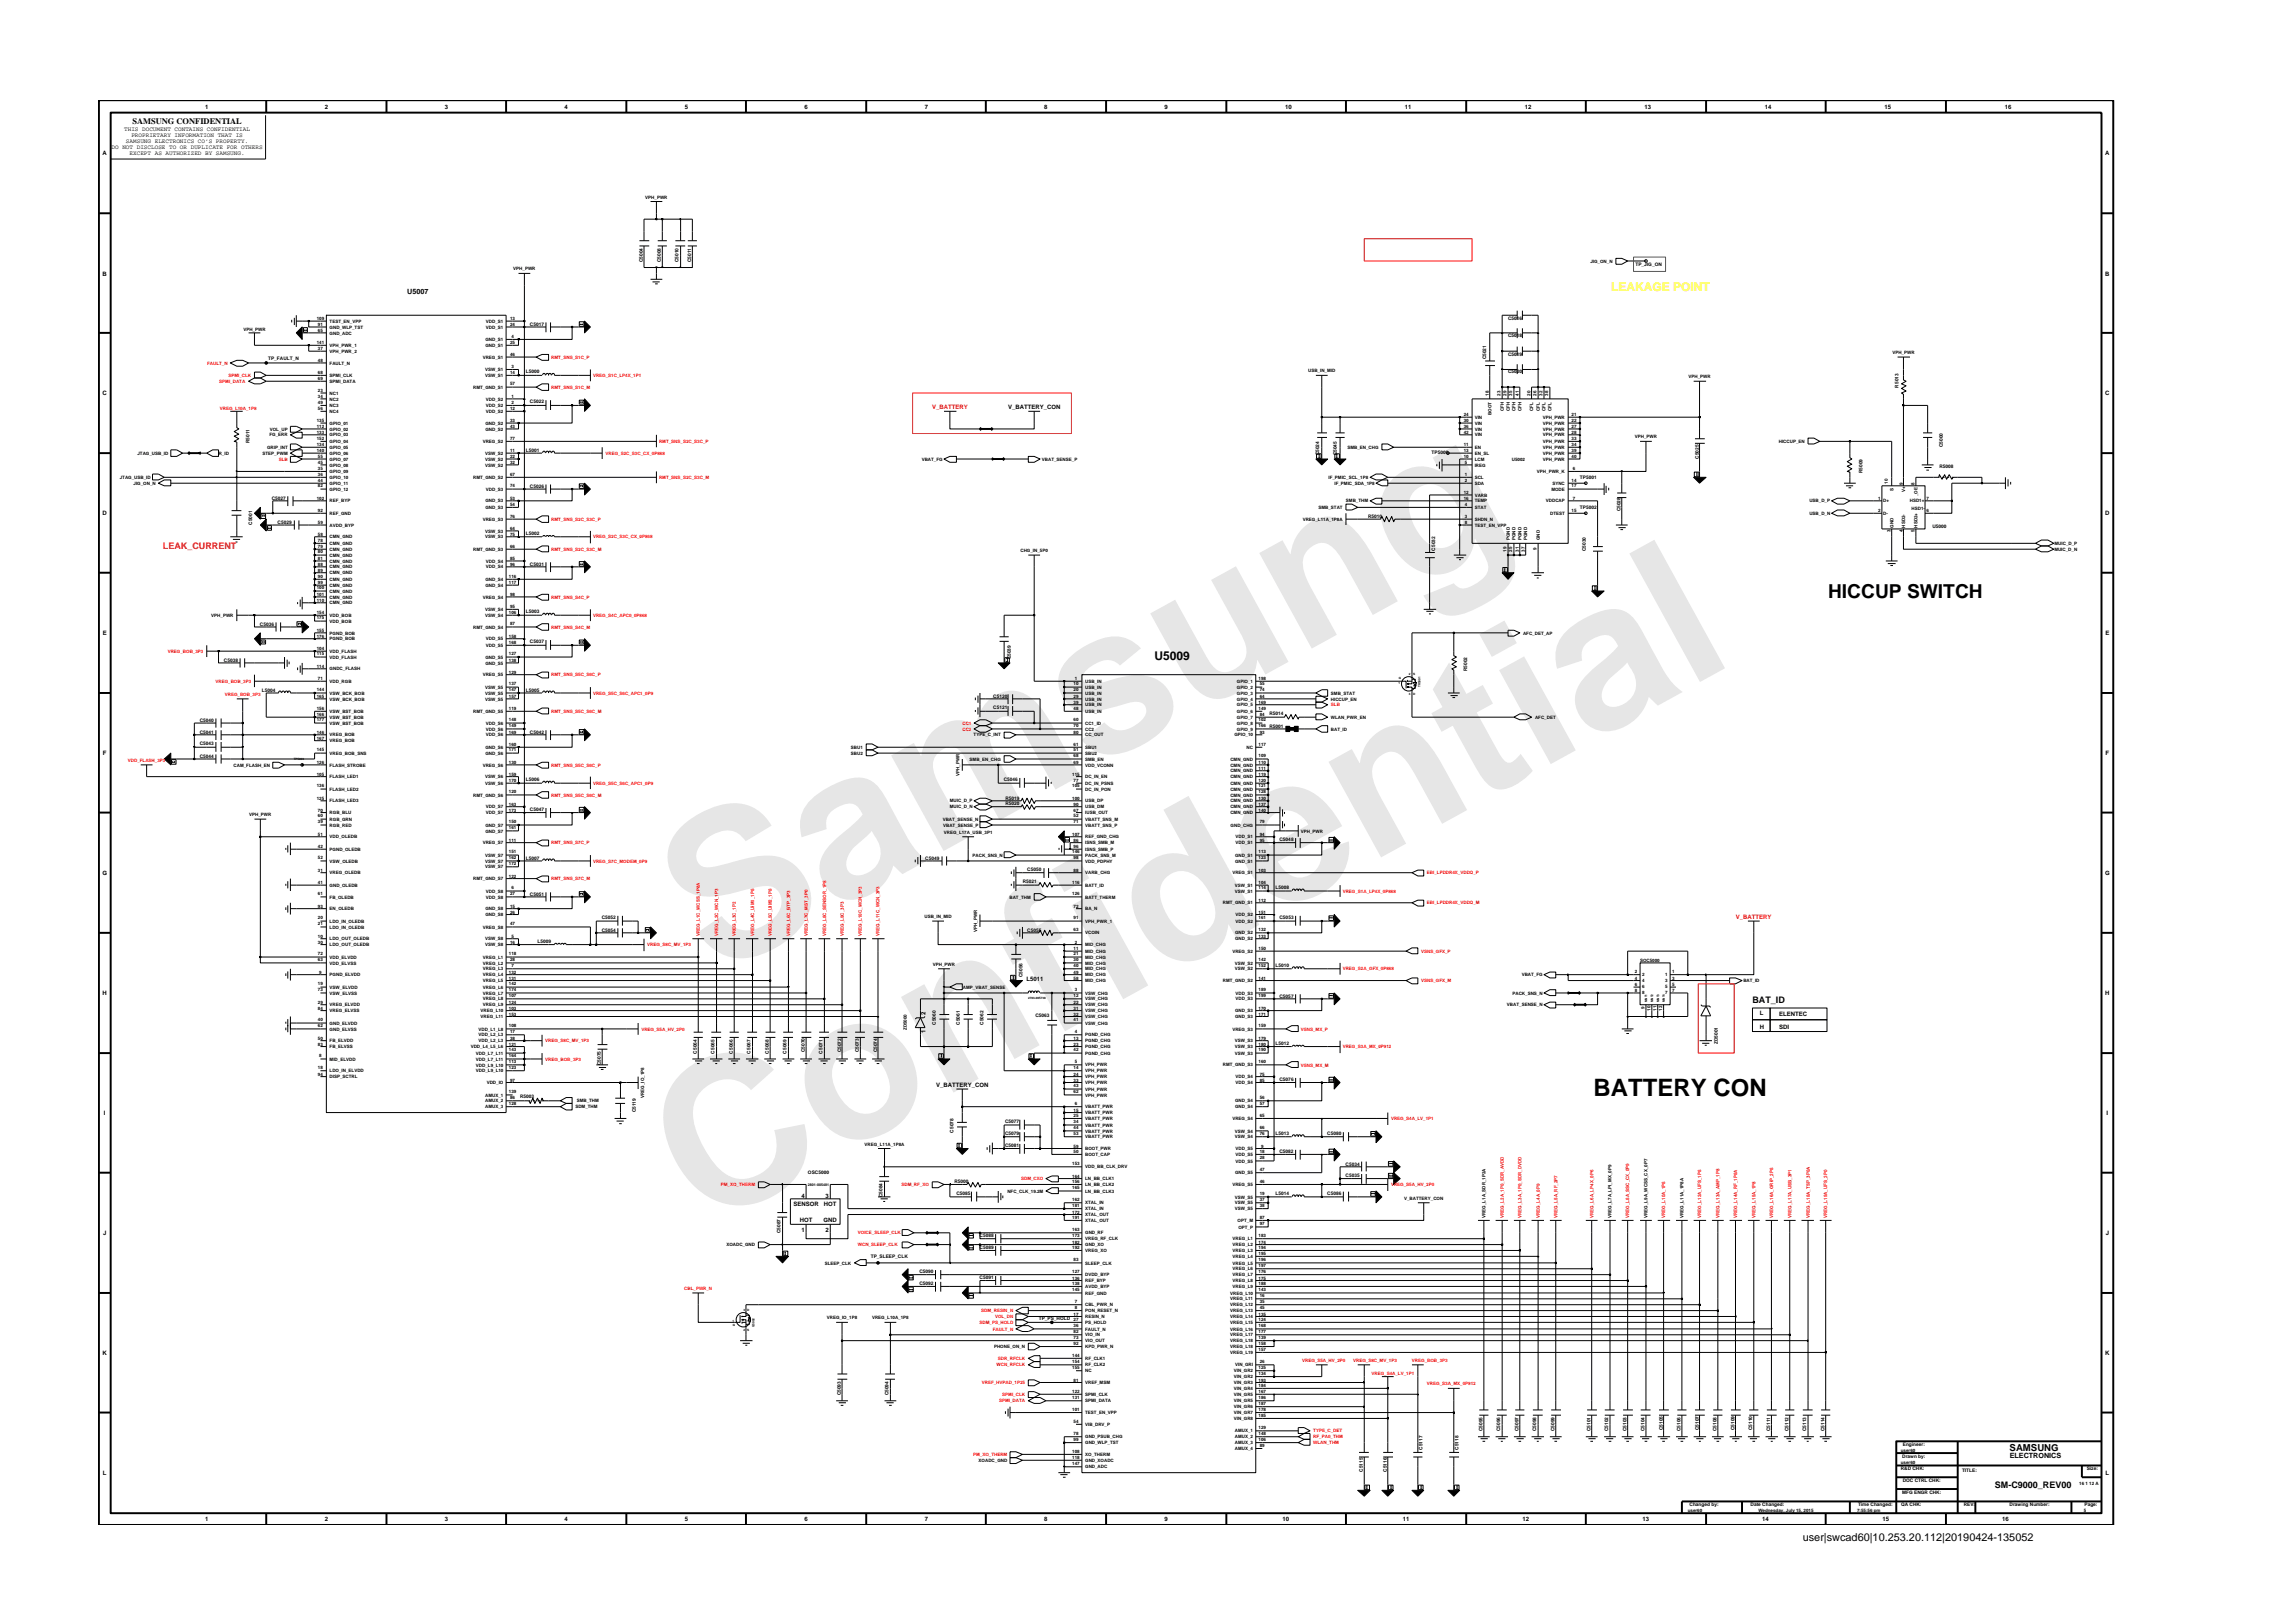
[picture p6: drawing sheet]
<svg xmlns="http://www.w3.org/2000/svg" width="297mm" height="210mm" viewBox="0 0 297 210" stroke-linecap="round" stroke-linejoin="round" font-family="sans-serif">
<defs><g id="words">
<g font-size="26.5" fill="#e6e6e6">
<text x="92.4" y="126.7" transform="rotate(-29 92.4 126.7)">Samsung</text>
<text x="91.1" y="159.4" transform="rotate(-29 91.1 159.4)">Confidential</text>
</g>
<text font-size="3.1" x="206.4" y="142">BATTERY CON</text>
<text font-size="2.5" x="236.8" y="77.5">HICCUP SWITCH</text>
<text font-size="1.6" fill="#ff0" x="208.7" y="37.7">LEAKAGE POINT</text>
<text font-size="1.6" x="149.5" y="85.5">U5009</text>
<text font-size="1.4" x="233.5" y="199.7">user|swcad60|10.253.20.112|20190424-135052</text>
<text font-size="1.2" fill="#f00" x="21.1" y="71.1">LEAK_CURRENT</text>
<g font-size="1.2">
<text x="227" y="130">BAT_ID</text>
<text x="260.3" y="187.9">SAMSUNG</text>
<text x="258.4" y="192.7">SM-C9000_REV00</text>
</g>
<text font-size="1.1" x="17.2" y="16.1">SAMSUNG CONFIDENTIAL</text>
<g font-size=".9">
<text x="52.8" y="38">U5007</text>
<text x="260.3" y="188.8">ELECTRONICS</text>
</g>
<g font-size=".8">
<text x="16.1" y="17">THIS DOCUMENT CONTAINS CONFIDENTIAL</text>
<text x="17" y="17.8">PROPRIETARY INFORMATION THAT IS</text>
<text x="26.6" y="14.1">1</text>
<text x="42.1" y="14.1">2</text>
<text x="57.6" y="14.1">3</text>
<text x="73.1" y="14.1">4</text>
<text x="88.7" y="14.1">5</text>
<text x="104.2" y="14.1">6</text>
<text x="119.8" y="14.1">7</text>
<text x="135.3" y="14.1">8</text>
<text x="150.9" y="14.1">9</text>
<text x="166.5" y="14.1">10</text>
<text x="182" y="14.1">11</text>
<text x="197.5" y="14.1">12</text>
<text x="213" y="14.1">13</text>
<text x="228.6" y="14.1">14</text>
<text x="244.1" y="14.1">15</text>
<text x="259.7" y="14.1">16</text>
<text x="13.3" y="20.1">A</text>
<text x="14.5" y="19.3">DO NOT DISCLOSE TO OR DUPLICATE FOR OTHERS</text>
<text x="16.3" y="18.5">SAMSUNG ELECTRONICS CO’S PROPERTY.</text>
<text x="16.8" y="20.1">EXCEPT AS AUTHORIZED BY SAMSUNG.</text>
<text x="272.7" y="20.1">A</text>
<text x="13.3" y="35.7">B</text>
<text x="272.7" y="35.7">B</text>
<text x="13.3" y="51.2">C</text>
<text x="130.6" y="53">V_BATTERY_CON</text>
<text x="272.7" y="51.2">C</text>
<text x="13.3" y="66.8">D</text>
<text x="272.7" y="66.8">D</text>
<text x="13.3" y="82.3">E</text>
<text x="272.7" y="82.3">E</text>
<text x="13.3" y="97.8">F</text>
<text x="272.8" y="97.8">F</text>
<text x="13.3" y="113.3">G</text>
<text x="272.7" y="113.3">G</text>
<text x="13.3" y="128.9">H</text>
<text x="119.9" y="131.5" transform="rotate(-90 119.9 131.5)">2</text>
<text x="133" y="127">L5011</text>
<text x="228" y="131.5">L</text>
<text x="230.5" y="131.7">ELENTEC</text>
<text x="272.7" y="128.9">H</text>
<text x="119.9" y="133.9" transform="rotate(-90 119.9 133.9)">1</text>
<text x="228" y="133.3">H</text>
<text x="230.5" y="133.3">SDI</text>
<text x="121.3" y="140.8">V_BATTERY_CON</text>
<text x="13.5" y="144.4">I</text>
<text x="272.9" y="144.4">I</text>
<text x="103.8" y="155.2">4</text>
<text x="107" y="155.2">3</text>
<text x="13.4" y="160">J</text>
<text x="102.8" y="156.2">SENSOR</text>
<text x="103.6" y="158.3">HOT</text>
<text x="103.8" y="159.5">1</text>
<text x="106.7" y="158.3">GND</text>
<text x="106.7" y="156.2">HOT</text>
<text x="107" y="159.5">2</text>
<text x="272.8" y="160">J</text>
<text x="13.3" y="175.5">K</text>
<text x="272.7" y="175.5">K</text>
<text x="13.3" y="191.1">L</text>
<text x="272.8" y="191.1">L</text>
<text x="26.6" y="197.1">1</text>
<text x="42.1" y="197.1">2</text>
<text x="57.6" y="197.1">3</text>
<text x="73.1" y="197.1">4</text>
<text x="88.7" y="197.1">5</text>
<text x="104.2" y="197.1">6</text>
<text x="119.8" y="197.1">7</text>
<text x="135.3" y="197.1">8</text>
<text x="150.9" y="197.1">9</text>
<text x="166.1" y="197.1">10</text>
<text x="181.7" y="197.1">11</text>
<text x="197.2" y="197.1">12</text>
<text x="212.8" y="197.1">13</text>
<text x="228.3" y="197.1">14</text>
<text x="243.9" y="197.1">15</text>
<text x="259.4" y="197.1">16</text>
</g>
<g font-size=".8" fill="#f00">
<text x="120.7" y="53">V_BATTERY</text>
<text x="224.9" y="119">V_BATTERY</text>
</g>
<g font-size=".6">
<text x="83.6" y="25.7">VPH_PWR</text>
<text x="66.5" y="35">VPH_PWR</text>
<text x="83.3" y="33.9" transform="rotate(-90 83.3 33.9)">C5004</text>
<text x="85.6" y="33.9" transform="rotate(-90 85.6 33.9)">C5008</text>
<text x="87.9" y="33.9" transform="rotate(-90 87.9 33.9)">C5010</text>
<text x="89.5" y="33.9" transform="rotate(-90 89.5 33.9)">C5011</text>
<text x="206" y="34">JIG_ON_N</text>
<text x="211.9" y="34.5">TP_JIG_ON</text>
<text x="41" y="41.5">109</text>
<text x="42.7" y="41.8">TEST_EN_VPP</text>
<text x="63" y="41.8">VDD_S1</text>
<text x="66.1" y="41.5">13</text>
<text x="195.4" y="41.4">C5016</text>
<text x="31.5" y="42.8">VPH_PWR</text>
<text x="34.7" y="46.7">TP_FAULT_N</text>
<text x="41" y="44.5">141</text>
<text x="41.2" y="46.9">48</text>
<text x="41.2" y="45.3">37</text>
<text x="41.2" y="43">65</text>
<text x="41.2" y="42.2">91</text>
<text x="42.7" y="44.9">VPH_PWR_1</text>
<text x="42.7" y="47.2">FAULT_N</text>
<text x="42.7" y="45.7">VPH_PWR_2</text>
<text x="42.7" y="43.3">GND_ADC</text>
<text x="42.7" y="42.6">GND_WLP_TST</text>
<text x="62.5" y="46.5">VREG_S1</text>
<text x="62.9" y="44.9">GND_S1</text>
<text x="62.9" y="44.2">GND_S1</text>
<text x="63" y="42.6">VDD_S1</text>
<text x="66.1" y="42.2">24</text>
<text x="66.1" y="44.5">25</text>
<text x="66.1" y="46.1">46</text>
<text x="66.2" y="43.8">4</text>
<text x="66.2" y="47.7">3</text>
<text x="68.6" y="42.2">C5017</text>
<text x="192.5" y="46.6" transform="rotate(-90 192.5 46.6)">C5021</text>
<text x="195.4" y="43.7">C5018</text>
<text x="195.4" y="46.1">C5019</text>
<text x="245.1" y="45.9">VPH_PWR</text>
<text x="41.2" y="50.8">23</text>
<text x="41.2" y="51.5">34</text>
<text x="41.2" y="52.3">49</text>
<text x="41.2" y="53.1">56</text>
<text x="41.2" y="48.4">68</text>
<text x="41.2" y="49.2">69</text>
<text x="42.7" y="51.1">NC1</text>
<text x="42.7" y="51.9">NC2</text>
<text x="42.7" y="53.5">NC4</text>
<text x="42.7" y="52.7">NC3</text>
<text x="42.7" y="48.8">SPMI_CLK</text>
<text x="42.7" y="49.6">SPMI_DATA</text>
<text x="61.3" y="50.4">RMT_GND_S1</text>
<text x="62.9" y="48.8">VSW_S1</text>
<text x="62.9" y="48.1">VSW_S1</text>
<text x="63" y="53.5">VDD_S2</text>
<text x="63" y="52.7">VDD_S2</text>
<text x="63" y="51.9">VDD_S2</text>
<text x="66.1" y="53.1">12</text>
<text x="66.1" y="48.4">14</text>
<text x="66.1" y="49.9">57</text>
<text x="66.2" y="52.3">2</text>
<text x="66.2" y="51.5">1</text>
<text x="68.1" y="48.4">L5000</text>
<text x="68.6" y="52.3">C5022</text>
<text x="169.5" y="48.2">USB_IN_MID</text>
<text x="189.6" y="53.8">24</text>
<text x="192.9" y="51.2" transform="rotate(-90 192.9 51.2)">18</text>
<text x="193.2" y="53.8" transform="rotate(-90 193.2 53.8)">BOOT</text>
<text x="194.4" y="51.2" transform="rotate(-90 194.4 51.2)">23</text>
<text x="194.8" y="53.3" transform="rotate(-90 194.8 53.3)">CFH</text>
<text x="195.1" y="51.2" transform="rotate(-90 195.1 51.2)">29</text>
<text x="195.4" y="48.4">C5020</text>
<text x="195.6" y="53.3" transform="rotate(-90 195.6 53.3)">CFH</text>
<text x="195.9" y="51.2" transform="rotate(-90 195.9 51.2)">35</text>
<text x="196.3" y="53.3" transform="rotate(-90 196.3 53.3)">CFH</text>
<text x="196.8" y="51.2" transform="rotate(-90 196.8 51.2)">41</text>
<text x="197.1" y="53.3" transform="rotate(-90 197.1 53.3)">CFH</text>
<text x="198.3" y="51.2" transform="rotate(-90 198.3 51.2)">20</text>
<text x="198.6" y="53.2" transform="rotate(-90 198.6 53.2)">CFL</text>
<text x="199" y="51.2" transform="rotate(-90 199 51.2)">26</text>
<text x="199.5" y="53.2" transform="rotate(-90 199.5 53.2)">CFL</text>
<text x="199.8" y="51.2" transform="rotate(-90 199.8 51.2)">32</text>
<text x="200.2" y="53.2" transform="rotate(-90 200.2 53.2)">CFL</text>
<text x="200.6" y="51.2" transform="rotate(-90 200.6 51.2)">38</text>
<text x="201" y="53.2" transform="rotate(-90 201 53.2)">CFL</text>
<text x="203.6" y="53.8">21</text>
<text x="218.7" y="49">VPH_PWR</text>
<text x="245.9" y="50.2" transform="rotate(-90 245.9 50.2)">R5013</text>
<text x="17.8" y="58.9">JTAG_USB_ID</text>
<text x="28.3" y="58.9">R_ID</text>
<text x="32.3" y="57.4" transform="rotate(-90 32.3 57.4)">R5011</text>
<text x="34" y="58.9">STEP_PWM</text>
<text x="34.6" y="58.2">GRIP_INT</text>
<text x="34.9" y="56.5">FG_ERR</text>
<text x="35" y="55.8">VOL_UP</text>
<text x="41" y="55.4">112</text>
<text x="41" y="56.2">133</text>
<text x="41" y="57.7">134</text>
<text x="41" y="54.7">135</text>
<text x="41" y="58.5">140</text>
<text x="41" y="57">152</text>
<text x="41.2" y="59.3">55</text>
<text x="42.7" y="55.8">GPIO_02</text>
<text x="42.7" y="58.9">GPIO_06</text>
<text x="42.7" y="56.5">GPIO_03</text>
<text x="42.7" y="58.2">GPIO_05</text>
<text x="42.7" y="55">GPIO_01</text>
<text x="42.7" y="57.4">GPIO_04</text>
<text x="42.7" y="59.7">GPIO_07</text>
<text x="62.5" y="57.4">VREG_S2</text>
<text x="62.9" y="58.9">VSW_S2</text>
<text x="62.9" y="59.7">VSW_S2</text>
<text x="62.9" y="55">GND_S2</text>
<text x="62.9" y="55.8">GND_S2</text>
<text x="66.1" y="58.5">11</text>
<text x="66.1" y="59.3">22</text>
<text x="66.1" y="54.7">33</text>
<text x="66.1" y="55.4">43</text>
<text x="66.1" y="57">77</text>
<text x="68.1" y="58.5">L5001</text>
<text x="119.4" y="59.7">VBAT_FG</text>
<text x="135" y="59.7">VBAT_SENSE_P</text>
<text x="170.9" y="59" transform="rotate(-90 170.9 59)">C5024</text>
<text x="173.2" y="59" transform="rotate(-90 173.2 59)">C5045</text>
<text x="174.5" y="58.2">SMB_EN_CHG</text>
<text x="185.4" y="58.8">TP5000</text>
<text x="189.6" y="56.2">42</text>
<text x="189.6" y="55.4">36</text>
<text x="189.6" y="57.7">11</text>
<text x="189.6" y="58.5">13</text>
<text x="189.6" y="54.7">30</text>
<text x="189.6" y="59.3">10</text>
<text x="191" y="56.5">VIN</text>
<text x="191" y="55.8">VIN</text>
<text x="191" y="54.3">VIN</text>
<text x="191" y="58.2">EN</text>
<text x="191" y="58.9">EN_SL</text>
<text x="191" y="55">VIN</text>
<text x="191" y="59.7">LCM</text>
<text x="195.9" y="59.7">U5002</text>
<text x="199.8" y="59.7">VPH_PWR</text>
<text x="199.8" y="57.4">VPH_PWR</text>
<text x="199.8" y="58.2">VPH_PWR</text>
<text x="199.8" y="58.9">VPH_PWR</text>
<text x="199.8" y="55.8">VPH_PWR</text>
<text x="199.8" y="56.5">VPH_PWR</text>
<text x="199.8" y="54.3">VPH_PWR</text>
<text x="199.8" y="55">VPH_PWR</text>
<text x="203.6" y="59.3">40</text>
<text x="203.6" y="57">33</text>
<text x="203.6" y="57.7">34</text>
<text x="203.6" y="58.5">39</text>
<text x="203.6" y="55.4">27</text>
<text x="203.6" y="56.2">28</text>
<text x="203.6" y="54.7">22</text>
<text x="211.8" y="56.8">VPH_PWR</text>
<text x="220" y="59.4" transform="rotate(-90 220 59.4)">C5025</text>
<text x="230.4" y="57.4">HICCUP_EN</text>
<text x="251.7" y="57.9" transform="rotate(-90 251.7 57.9)">C5000</text>
<text x="15.5" y="62">JTAG_USB_ID</text>
<text x="17.3" y="62.8">JIG_ON_N</text>
<text x="35.2" y="64.7">C5027</text>
<text x="41" y="64.8">102</text>
<text x="41.2" y="62.4">44</text>
<text x="41.2" y="60.1">45</text>
<text x="41.2" y="60.9">35</text>
<text x="41.2" y="61.6">36</text>
<text x="41.2" y="63.1">82</text>
<text x="42.7" y="65.1">REF_BYP</text>
<text x="42.7" y="62.8">GPIO_11</text>
<text x="42.7" y="60.4">GPIO_08</text>
<text x="42.7" y="61.3">GPIO_09</text>
<text x="42.7" y="62">GPIO_10</text>
<text x="42.7" y="63.6">GPIO_12</text>
<text x="61.3" y="62">RMT_GND_S2</text>
<text x="62.9" y="60.4">VSW_S2</text>
<text x="62.9" y="65.1">GND_S3</text>
<text x="62.9" y="65.9">GND_S3</text>
<text x="63" y="63.6">VDD_S3</text>
<text x="66.1" y="60.1">32</text>
<text x="66.1" y="64.8">53</text>
<text x="66.1" y="65.5">54</text>
<text x="66.1" y="61.6">67</text>
<text x="66.1" y="63.1">74</text>
<text x="68.6" y="63.2">C5026</text>
<text x="170.8" y="65.9">SMB_STAT</text>
<text x="172.1" y="62">IF_PMIC_SCL_1P8</text>
<text x="172.9" y="62.8">IF_PMIC_SDA_1P8</text>
<text x="174.4" y="65.1">SMB_THM</text>
<text x="189.6" y="64">12</text>
<text x="189.6" y="64.8">16</text>
<text x="189.8" y="60.1">5</text>
<text x="189.8" y="65.5">4</text>
<text x="189.8" y="62.4">2</text>
<text x="189.8" y="61.6">1</text>
<text x="191" y="65.1">TEMP</text>
<text x="191" y="60.4">IREG</text>
<text x="191" y="65.9">STAT</text>
<text x="191" y="64.3">VARB</text>
<text x="191" y="62.8">SDA</text>
<text x="191" y="62">SCL</text>
<text x="199.1" y="61.3">VPH_PWR_K</text>
<text x="200.3" y="65.1">VDDCAP</text>
<text x="201" y="63.6">MODE</text>
<text x="201.1" y="62.8">SYNC</text>
<text x="203.6" y="63.1">17</text>
<text x="203.6" y="62.4">14</text>
<text x="203.7" y="60.9">6</text>
<text x="203.7" y="64.8">7</text>
<text x="204.7" y="66">TP5002</text>
<text x="204.7" y="62.1">TP5001</text>
<text x="234.4" y="65.1">USB_D_P</text>
<text x="241.3" y="61.3" transform="rotate(-90 241.3 61.3)">R5009</text>
<text x="243.3" y="64.8">1</text>
<text x="244" y="65.1">D+</text>
<text x="244.5" y="62.7" transform="rotate(-90 244.5 62.7)">10</text>
<text x="245.3" y="63.6" transform="rotate(-90 245.3 63.6)">S</text>
<text x="246.5" y="62.8" transform="rotate(-90 246.5 62.8)">9</text>
<text x="246.8" y="63.7" transform="rotate(-90 246.8 63.7)">V+</text>
<text x="247.4" y="65.1">HSD1+</text>
<text x="248" y="62.8" transform="rotate(-90 248 62.8)">8</text>
<text x="248.4" y="64.3" transform="rotate(-90 248.4 64.3)">_OE</text>
<text x="249.5" y="64.8">7</text>
<text x="251.2" y="60.6">R5008</text>
<text x="32.7" y="68" transform="rotate(-90 32.7 68)">C5001</text>
<text x="36" y="67.8">C5029</text>
<text x="41.2" y="69.4">58</text>
<text x="41.2" y="67.9">59</text>
<text x="41.2" y="70.2">78</text>
<text x="41.2" y="66.3">92</text>
<text x="41.2" y="70.9">79</text>
<text x="41.2" y="71.7">80</text>
<text x="42.7" y="69.8">CMN_GND</text>
<text x="42.7" y="68.2">AVDD_BYP</text>
<text x="42.7" y="70.6">CMN_GND</text>
<text x="42.7" y="66.7">REF_GND</text>
<text x="42.7" y="71.4">CMN_GND</text>
<text x="61.3" y="71.4">RMT_GND_S3</text>
<text x="62.5" y="67.5">VREG_S3</text>
<text x="62.9" y="69">VSW_S3</text>
<text x="62.9" y="69.8">VSW_S3</text>
<text x="66.1" y="70.9">66</text>
<text x="66.1" y="68.7">64</text>
<text x="66.1" y="69.4">75</text>
<text x="66.1" y="67">76</text>
<text x="68.1" y="69.4">L5002</text>
<text x="132.2" y="71.5">CHG_IN_5P0</text>
<text x="168.8" y="67.5">VREG_L11A_1P8A</text>
<text x="177.2" y="67.1">R5010</text>
<text x="185.9" y="71.3" transform="rotate(-90 185.9 71.3)">C5032</text>
<text x="189.8" y="67.9">8</text>
<text x="189.8" y="67">3</text>
<text x="191" y="68.2">TEST_EN_VPP</text>
<text x="191" y="67.5">SHDN_N</text>
<text x="195.1" y="71.5" transform="rotate(-90 195.1 71.5)">19</text>
<text x="195.6" y="70" transform="rotate(-90 195.6 70)">PGND</text>
<text x="195.9" y="71.5" transform="rotate(-90 195.9 71.5)">25</text>
<text x="196.3" y="70" transform="rotate(-90 196.3 70)">PGND</text>
<text x="196.8" y="71.5" transform="rotate(-90 196.8 71.5)">31</text>
<text x="197.1" y="70" transform="rotate(-90 197.1 70)">PGND</text>
<text x="197.5" y="71.5" transform="rotate(-90 197.5 71.5)">37</text>
<text x="197.9" y="70" transform="rotate(-90 197.9 70)">PGND</text>
<text x="199" y="71.3" transform="rotate(-90 199 71.3)">9</text>
<text x="199.5" y="70" transform="rotate(-90 199.5 70)">GND</text>
<text x="200.8" y="66.7">DTEST</text>
<text x="203.6" y="66.3">15</text>
<text x="205.4" y="71.4" transform="rotate(-90 205.4 71.4)">C5030</text>
<text x="209.9" y="66.2" transform="rotate(-90 209.9 66.2)">C5028</text>
<text x="234.4" y="66.7">USB_D_N</text>
<text x="243.3" y="66.3">2</text>
<text x="244" y="66.7">D-</text>
<text x="244.9" y="68.9" transform="rotate(-90 244.9 68.9)">3</text>
<text x="245.3" y="68.4" transform="rotate(-90 245.3 68.4)">GND</text>
<text x="246.5" y="68.9" transform="rotate(-90 246.5 68.9)">4</text>
<text x="246.8" y="68.4" transform="rotate(-90 246.8 68.4)">HSD2-</text>
<text x="247.6" y="66">HSD1-</text>
<text x="248" y="68.9" transform="rotate(-90 248 68.9)">5</text>
<text x="248.4" y="68.4" transform="rotate(-90 248.4 68.4)">HSD2+</text>
<text x="249.5" y="66.3">6</text>
<text x="250.3" y="68.4">U5000</text>
<text x="266.1" y="71.4">MUIC_D_N</text>
<text x="266.2" y="70.6">MUIC_D_P</text>
<text x="41" y="78">110</text>
<text x="41" y="76.4">100</text>
<text x="41" y="77.2">101</text>
<text x="41.2" y="75.6">99</text>
<text x="41.2" y="73.3">88</text>
<text x="41.2" y="74.1">89</text>
<text x="41.2" y="74.8">90</text>
<text x="41.2" y="72.5">81</text>
<text x="42.7" y="76.8">CMN_GND</text>
<text x="42.7" y="77.5">CMN_GND</text>
<text x="42.7" y="76">CMN_GND</text>
<text x="42.7" y="73.6">CMN_GND</text>
<text x="42.7" y="74.4">CMN_GND</text>
<text x="42.7" y="75.3">CMN_GND</text>
<text x="42.7" y="72.1">CMN_GND</text>
<text x="42.7" y="72.9">CMN_GND</text>
<text x="62.5" y="77.5">VREG_S4</text>
<text x="62.9" y="75.3">GND_S4</text>
<text x="62.9" y="76">GND_S4</text>
<text x="63" y="72.9">VDD_S4</text>
<text x="63" y="73.6">VDD_S4</text>
<text x="65.9" y="74.8">116</text>
<text x="65.9" y="75.6">117</text>
<text x="66.1" y="72.5">85</text>
<text x="66.1" y="73.3">96</text>
<text x="66.1" y="77.2">98</text>
<text x="68.6" y="73.3">C5031</text>
<text x="27.4" y="79.9">VPH_PWR</text>
<text x="33.7" y="81.1">C5036</text>
<text x="41" y="79.5">154</text>
<text x="41" y="81.9">155</text>
<text x="41" y="80.3">175</text>
<text x="41" y="82.6">176</text>
<text x="42.7" y="78.3">CMN_GND</text>
<text x="42.7" y="79.9">VDD_BOB</text>
<text x="42.7" y="82.2">PGND_BOB</text>
<text x="42.7" y="80.7">VDD_BOB</text>
<text x="42.7" y="83">PGND_BOB</text>
<text x="61.3" y="81.4">RMT_GND_S4</text>
<text x="62.9" y="79.9">VSW_S4</text>
<text x="62.9" y="79.1">VSW_S4</text>
<text x="63" y="83">VDD_S5</text>
<text x="63" y="83.8">VDD_S5</text>
<text x="65.9" y="79.5">106</text>
<text x="65.9" y="82.6">158</text>
<text x="65.9" y="83.4">168</text>
<text x="66.1" y="78.7">95</text>
<text x="66.1" y="81">87</text>
<text x="68.1" y="79.4">L5003</text>
<text x="68.6" y="83.3">C5037</text>
<text x="197.3" y="82.2">AFC_DET_AP</text>
<text x="29" y="85.7">C5038</text>
<text x="33.9" y="89.6">L5004</text>
<text x="41" y="86.5">114</text>
<text x="41" y="84.9">115</text>
<text x="41" y="84.1">104</text>
<text x="41" y="89.6">144</text>
<text x="41.2" y="88">71</text>
<text x="42.7" y="86.9">GNDC_FLASH</text>
<text x="42.7" y="85.3">VDD_FLASH</text>
<text x="42.7" y="84.6">VDD_FLASH</text>
<text x="42.7" y="90">VSW_BCK_BOB</text>
<text x="42.7" y="88.5">VDD_RGB</text>
<text x="62.5" y="87.6">VREG_S5</text>
<text x="62.9" y="90">VSW_S5</text>
<text x="62.9" y="89.2">VSW_S5</text>
<text x="62.9" y="85.3">GND_S5</text>
<text x="62.9" y="86.1">GND_S5</text>
<text x="65.9" y="84.9">127</text>
<text x="65.9" y="87.3">129</text>
<text x="65.9" y="89.6">147</text>
<text x="65.9" y="88.8">137</text>
<text x="65.9" y="85.8">138</text>
<text x="68.1" y="89.6">L5005</text>
<text x="131" y="85.4" transform="rotate(-90 131 85.4)">C5039</text>
<text x="139.1" y="89.6">20</text>
<text x="139.1" y="88.8">10</text>
<text x="139.2" y="88">1</text>
<text x="140.6" y="90">USB_IN</text>
<text x="140.6" y="89.2">USB_IN</text>
<text x="140.6" y="88.5">USB_IN</text>
<text x="160.2" y="90">GPIO_3</text>
<text x="160.2" y="89.2">GPIO_2</text>
<text x="160.2" y="88.5">GPIO_1</text>
<text x="163" y="88">198</text>
<text x="163.2" y="89.6">74</text>
<text x="163.2" y="88.8">55</text>
<text x="172.4" y="90">SMB_STAT</text>
<text x="190" y="86.9" transform="rotate(-90 190 86.9)">R5002</text>
<text x="25.9" y="93.5">C5040</text>
<text x="25.9" y="95">C5041</text>
<text x="41" y="95.1">146</text>
<text x="41" y="90.4">165</text>
<text x="41" y="91.9">156</text>
<text x="41" y="92.7">166</text>
<text x="41" y="95.8">167</text>
<text x="41" y="93.5">177</text>
<text x="42.7" y="95.4">VREG_BOB</text>
<text x="42.7" y="92.4">VSW_BST_BOB</text>
<text x="42.7" y="90.7">VSW_BCK_BOB</text>
<text x="42.7" y="93.9">VSW_BST_BOB</text>
<text x="42.7" y="93.1">VSW_BST_BOB</text>
<text x="61.3" y="92.4">RMT_GND_S5</text>
<text x="62.9" y="90.7">VSW_S5</text>
<text x="63" y="93.9">VDD_S6</text>
<text x="63" y="94.6">VDD_S6</text>
<text x="63" y="95.4">VDD_S6</text>
<text x="65.9" y="91.9">119</text>
<text x="65.9" y="93.5">148</text>
<text x="65.9" y="94.2">149</text>
<text x="65.9" y="90.4">157</text>
<text x="65.9" y="95.1">169</text>
<text x="68.6" y="95">C5042</text>
<text x="126.1" y="95.4">TYPE_C_INT</text>
<text x="128.7" y="90.4">C5120</text>
<text x="128.7" y="91.9">C5121</text>
<text x="139.1" y="95.1">80</text>
<text x="139.1" y="94.2">70</text>
<text x="139.1" y="93.5">60</text>
<text x="139.1" y="91.2">39</text>
<text x="139.1" y="90.4">29</text>
<text x="139.1" y="91.9">48</text>
<text x="140.6" y="95.4">CC_OUT</text>
<text x="140.6" y="94.6">CC2</text>
<text x="140.6" y="93.9">CC1_ID</text>
<text x="140.6" y="91.5">USB_IN</text>
<text x="140.6" y="90.7">USB_IN</text>
<text x="140.6" y="92.4">USB_IN</text>
<text x="159.9" y="95.4">GPIO_10</text>
<text x="160.2" y="93.1">GPIO_7</text>
<text x="160.2" y="90.7">GPIO_4</text>
<text x="160.2" y="93.9">GPIO_8</text>
<text x="160.2" y="94.6">GPIO_9</text>
<text x="160.2" y="91.5">GPIO_5</text>
<text x="160.2" y="92.4">GPIO_6</text>
<text x="163" y="93.5">102</text>
<text x="163" y="94.2">166</text>
<text x="163" y="91.2">169</text>
<text x="163" y="91.9">149</text>
<text x="163.2" y="95.1">93</text>
<text x="163.2" y="92.7">84</text>
<text x="163.2" y="90.4">64</text>
<text x="164.5" y="94.3">R5001</text>
<text x="164.5" y="92.7">R5014</text>
<text x="172.4" y="93.1">WLAN_PWR_EN</text>
<text x="172.4" y="90.7">HICCUP_EN</text>
<text x="172.4" y="94.6">BAT_ID</text>
<text x="198.8" y="93.1">AFC_DET</text>
<text x="25.9" y="96.5">C5043</text>
<text x="25.9" y="98.2">C5044</text>
<text x="30.3" y="99.3">CAM_FLASH_EN</text>
<text x="41" y="100.5">105</text>
<text x="41" y="99">126</text>
<text x="41" y="97.4">145</text>
<text x="42.7" y="99.3">FLASH_STROBE</text>
<text x="42.7" y="100.8">FLASH_LED1</text>
<text x="42.7" y="97.8">VREG_BOB_SNS</text>
<text x="42.7" y="96.2">VREG_BOB</text>
<text x="62.5" y="99.3">VREG_S6</text>
<text x="62.9" y="101.7">VSW_S6</text>
<text x="62.9" y="100.8">VSW_S6</text>
<text x="62.9" y="97.8">GND_S6</text>
<text x="62.9" y="97">GND_S6</text>
<text x="65.9" y="99">130</text>
<text x="65.9" y="101.2">170</text>
<text x="65.9" y="97.4">171</text>
<text x="65.9" y="100.5">159</text>
<text x="65.9" y="96.6">160</text>
<text x="68.1" y="101.2">L5006</text>
<text x="110.2" y="97">SBU1</text>
<text x="110.2" y="97.8">SBU2</text>
<text x="124.3" y="100.5" transform="rotate(-90 124.3 100.5)">VPH_PWR</text>
<text x="125.6" y="98.5">SMB_EN_CHG</text>
<text x="130" y="101.2">C5046</text>
<text x="138.9" y="100.5">115</text>
<text x="139.1" y="101.2">77</text>
<text x="139.1" y="98.1">68</text>
<text x="139.1" y="99">69</text>
<text x="139.1" y="96.6">61</text>
<text x="139.1" y="97.4">51</text>
<text x="140.6" y="101.7">DC_IN_PSNS</text>
<text x="140.6" y="98.5">SMB_EN</text>
<text x="140.6" y="99.3">VDD_VCONN</text>
<text x="140.6" y="97">SBU1</text>
<text x="140.6" y="97.8">SBU2</text>
<text x="140.6" y="100.8">DC_IN_EN</text>
<text x="159.4" y="99.3">CMN_GND</text>
<text x="159.4" y="100.1">CMN_GND</text>
<text x="159.4" y="101.7">CMN_GND</text>
<text x="159.4" y="98.5">CMN_GND</text>
<text x="159.4" y="100.8">CMN_GND</text>
<text x="161.5" y="97">NC</text>
<text x="163" y="99">110</text>
<text x="163" y="99.7">111</text>
<text x="163" y="101.2">120</text>
<text x="163" y="98.1">109</text>
<text x="163" y="100.5">119</text>
<text x="163" y="96.6">117</text>
<text x="32.3" y="105.7">VPH_PWR</text>
<text x="41" y="103.6">125</text>
<text x="41" y="102">136</text>
<text x="41.2" y="106.7">39</text>
<text x="41.2" y="105.9">60</text>
<text x="41.2" y="105.1">70</text>
<text x="42.7" y="104">FLASH_LED3</text>
<text x="42.7" y="102.4">FLASH_LED2</text>
<text x="42.7" y="107.1">RGB_RED</text>
<text x="42.7" y="106.3">RGB_GRN</text>
<text x="42.7" y="105.5">RGB_BLU</text>
<text x="61.3" y="103.2">RMT_GND_S6</text>
<text x="62.9" y="107.1">GND_S7</text>
<text x="62.9" y="107.9">GND_S7</text>
<text x="63" y="104.7">VDD_S7</text>
<text x="63" y="105.5">VDD_S7</text>
<text x="65.9" y="102.8">120</text>
<text x="65.9" y="106.7">150</text>
<text x="65.9" y="107.4">161</text>
<text x="65.9" y="104.4">163</text>
<text x="65.9" y="105.1">173</text>
<text x="68.6" y="105.1">C5047</text>
<text x="122.1" y="106.3">VBAT_SENSE_N</text>
<text x="122.2" y="107.1">VBAT_SENSE_P</text>
<text x="123" y="104">MUIC_D_P</text>
<text x="123" y="104.7">MUIC_D_N</text>
<text x="130.2" y="104.3">R5020</text>
<text x="130.2" y="103.6">R5019</text>
<text x="138.9" y="103.6">100</text>
<text x="138.9" y="102">105</text>
<text x="139.1" y="104.4">90</text>
<text x="139.1" y="105.1">67</text>
<text x="139.1" y="106.7">71</text>
<text x="139.1" y="105.9">52</text>
<text x="140.6" y="104.7">USB_DM</text>
<text x="140.6" y="105.5">IUSB_OUT</text>
<text x="140.6" y="107.1">VBATT_SNS_P</text>
<text x="140.6" y="106.3">VBATT_SNS_M</text>
<text x="140.6" y="104">USB_DP</text>
<text x="140.6" y="102.4">DC_IN_PON</text>
<text x="159.4" y="103.2">CMN_GND</text>
<text x="159.4" y="104">CMN_GND</text>
<text x="159.4" y="102.4">CMN_GND</text>
<text x="159.4" y="105.5">CMN_GND</text>
<text x="159.4" y="104.7">CMN_GND</text>
<text x="159.4" y="107.1">GND_CHG</text>
<text x="163" y="103.6">130</text>
<text x="163" y="102.8">128</text>
<text x="163" y="102">121</text>
<text x="163" y="105.1">140</text>
<text x="163" y="104.4">137</text>
<text x="163.2" y="106.7">79</text>
<text x="168.5" y="107.9">VPH_PWR</text>
<text x="41.2" y="112.9">31</text>
<text x="41.2" y="108.3">51</text>
<text x="41.2" y="111.3">52</text>
<text x="41.2" y="109.8">42</text>
<text x="42.7" y="113.3">VREG_OLEDB</text>
<text x="42.7" y="110.2">PGND_OLEDB</text>
<text x="42.7" y="108.6">VDD_OLEDB</text>
<text x="42.7" y="111.7">VSW_OLEDB</text>
<text x="62.5" y="109.4">VREG_S7</text>
<text x="62.9" y="111">VSW_S7</text>
<text x="62.9" y="112.5">VSW_S7</text>
<text x="62.9" y="111.7">VSW_S7</text>
<text x="65.9" y="109">111</text>
<text x="65.9" y="113.7">122</text>
<text x="65.9" y="110.6">151</text>
<text x="65.9" y="112.1">172</text>
<text x="65.9" y="111.3">162</text>
<text x="68.1" y="111.4">L5007</text>
<text x="119.9" y="111.4">C5049</text>
<text x="122.3" y="108">VREG_L17A_USB_3P1</text>
<text x="126" y="111">PACK_SNS_N</text>
<text x="133.1" y="112.9">C5050</text>
<text x="138.9" y="108.3">107</text>
<text x="138.9" y="110.6">146</text>
<text x="139.1" y="111.3">98</text>
<text x="139.1" y="109.8">96</text>
<text x="139.1" y="112.9">88</text>
<text x="139.1" y="109">86</text>
<text x="140.6" y="110.2">ISNS_SMB_P</text>
<text x="140.6" y="111.7">VDD_PDPHY</text>
<text x="140.6" y="113.3">VARB_CHG</text>
<text x="140.6" y="109.4">ISNS_SMB_M</text>
<text x="140.6" y="108.6">REF_GND_CHG</text>
<text x="140.6" y="111">PACK_SNS_M</text>
<text x="159.6" y="113.3">VREG_S1</text>
<text x="160" y="111.7">GND_S1</text>
<text x="160" y="111">GND_S1</text>
<text x="160.1" y="108.6">VDD_S1</text>
<text x="160.1" y="109.4">VDD_S1</text>
<text x="163" y="111.3">123</text>
<text x="163" y="110.6">113</text>
<text x="163" y="112.9">103</text>
<text x="163.2" y="109">95</text>
<text x="163.2" y="108.3">94</text>
<text x="165.8" y="109">C5048</text>
<text x="41.2" y="119.1">20</text>
<text x="41.2" y="119.9">21</text>
<text x="41.2" y="114.5">41</text>
<text x="41.2" y="116">61</text>
<text x="41.2" y="117.6">93</text>
<text x="42.7" y="119.5">LDO_IN_OLEDB</text>
<text x="42.7" y="114.9">GND_OLEDB</text>
<text x="42.7" y="116.4">FB_OLEDB</text>
<text x="42.7" y="117.9">EN_OLEDB</text>
<text x="61.3" y="114">RMT_GND_S7</text>
<text x="62.9" y="117.9">GND_S8</text>
<text x="62.9" y="118.7">GND_S8</text>
<text x="63" y="116.4">VDD_S8</text>
<text x="63" y="115.6">VDD_S8</text>
<text x="66.1" y="117.6">15</text>
<text x="66.1" y="118.4">26</text>
<text x="66.1" y="116">27</text>
<text x="66.1" y="119.9">47</text>
<text x="66.2" y="115.2">6</text>
<text x="68.6" y="116">C5051</text>
<text x="78" y="119.1">C5052</text>
<text x="119.8" y="118.9">USB_IN_MID</text>
<text x="130.8" y="116.4">BAT_THM</text>
<text x="132.5" y="114.4">R5021</text>
<text x="138.9" y="116">126</text>
<text x="138.9" y="114.5">116</text>
<text x="139.1" y="119.1">91</text>
<text x="139.1" y="117.6">72</text>
<text x="140.6" y="119.5">VPH_PWR_1</text>
<text x="140.6" y="117.9">BA_N</text>
<text x="140.6" y="116.4">BATT_THERM</text>
<text x="140.6" y="114.9">BATT_ID</text>
<text x="158.4" y="117.2">RMT_GND_S1</text>
<text x="160" y="114.9">VSW_S1</text>
<text x="160" y="115.6">VSW_S1</text>
<text x="160.1" y="119.5">VDD_S2</text>
<text x="160.1" y="118.7">VDD_S2</text>
<text x="163" y="116.8">112</text>
<text x="163" y="115.2">114</text>
<text x="163" y="114.5">104</text>
<text x="163" y="119.1">161</text>
<text x="163" y="118.4">151</text>
<text x="165.2" y="115.2">L5008</text>
<text x="165.8" y="119.1">C5053</text>
<text x="41.2" y="121.5">10</text>
<text x="41.2" y="122.2">30</text>
<text x="41.2" y="124.5">63</text>
<text x="41.2" y="123.8">72</text>
<text x="42.7" y="121.8">LDO_OUT_OLEDB</text>
<text x="42.7" y="122.6">LDO_OUT_OLEDB</text>
<text x="42.7" y="120.3">LDO_IN_OLEDB</text>
<text x="42.7" y="125">VDD_ELVSS</text>
<text x="42.7" y="124.2">VDD_ELVDD</text>
<text x="62.5" y="120.3">VREG_S8</text>
<text x="62.6" y="124.2">VREG_L1</text>
<text x="62.6" y="125">VREG_L2</text>
<text x="62.6" y="125.7">VREG_L3</text>
<text x="62.9" y="122.6">VSW_S8</text>
<text x="62.9" y="121.8">VSW_S8</text>
<text x="65.9" y="123.8">118</text>
<text x="66.1" y="122.2">16</text>
<text x="66.1" y="124.5">28</text>
<text x="66.2" y="121.5">5</text>
<text x="66.2" y="125.3">7</text>
<text x="69.6" y="122.2">L5009</text>
<text x="78" y="120.7">C5054</text>
<text x="120.8" y="125.1">VPH_PWR</text>
<text x="126.6" y="120.8" transform="rotate(-90 126.6 120.8)">VPH_PWR</text>
<text x="133.1" y="120.7">C5055</text>
<text x="139.1" y="120.6">63</text>
<text x="139.1" y="125.3">40</text>
<text x="139.1" y="124.5">30</text>
<text x="139.1" y="123.8">21</text>
<text x="139.1" y="123">11</text>
<text x="139.2" y="122.2">2</text>
<text x="140.6" y="121.1">VCOIN</text>
<text x="140.6" y="125.7">MID_CHG</text>
<text x="140.6" y="125">MID_CHG</text>
<text x="140.6" y="124.2">MID_CHG</text>
<text x="140.6" y="122.6">MID_CHG</text>
<text x="140.6" y="123.4">MID_CHG</text>
<text x="159.6" y="123.4">VREG_S2</text>
<text x="160" y="125">VSW_S2</text>
<text x="160" y="125.7">VSW_S2</text>
<text x="160" y="121.1">GND_S2</text>
<text x="160" y="121.8">GND_S2</text>
<text x="163" y="120.6">132</text>
<text x="163" y="121.5">133</text>
<text x="163" y="124.5">142</text>
<text x="163" y="123">150</text>
<text x="163" y="125.3">152</text>
<text x="165.2" y="125.3">L5010</text>
<text x="212.5" y="124.6">SOC5000</text>
<text x="41.2" y="127.7">19</text>
<text x="41.2" y="130">29</text>
<text x="41.2" y="128.4">73</text>
<text x="41.2" y="130.8">84</text>
<text x="41.4" y="126.1">9</text>
<text x="42.7" y="128.1">VSW_ELVDD</text>
<text x="42.7" y="130.4">VREG_ELVDD</text>
<text x="42.7" y="126.5">PGND_ELVDD</text>
<text x="42.7" y="131.1">VREG_ELVSS</text>
<text x="42.7" y="128.8">VSW_ELVSS</text>
<text x="62.2" y="131.1">VREG_L10</text>
<text x="62.2" y="131.9">VREG_L11</text>
<text x="62.6" y="129.6">VREG_L8</text>
<text x="62.6" y="130.4">VREG_L9</text>
<text x="62.6" y="127.2">VREG_L5</text>
<text x="62.6" y="126.5">VREG_L4</text>
<text x="62.6" y="128.1">VREG_L6</text>
<text x="62.6" y="128.8">VREG_L7</text>
<text x="65.9" y="130.8">103</text>
<text x="65.9" y="129.2">107</text>
<text x="65.9" y="130">124</text>
<text x="65.9" y="126.9">131</text>
<text x="65.9" y="126.1">132</text>
<text x="65.9" y="127.7">142</text>
<text x="65.9" y="131.6">153</text>
<text x="65.9" y="128.4">174</text>
<text x="124.7" y="128.1">AMP_VBAT_SENSE</text>
<text x="132.5" y="126.6" transform="rotate(-90 132.5 126.6)">C5056</text>
<text x="134.1" y="131.8">C5063</text>
<text x="139.1" y="126.9">58</text>
<text x="139.1" y="130.8">31</text>
<text x="139.1" y="131.6">32</text>
<text x="139.1" y="130">22</text>
<text x="139.1" y="126.1">49</text>
<text x="139.1" y="129.2">12</text>
<text x="139.2" y="128.4">3</text>
<text x="140.6" y="127.2">MID_CHG</text>
<text x="140.6" y="128.8">VSW_CHG</text>
<text x="140.6" y="131.1">VSW_CHG</text>
<text x="140.6" y="131.9">VSW_CHG</text>
<text x="140.6" y="130.4">VSW_CHG</text>
<text x="140.6" y="126.5">MID_CHG</text>
<text x="140.6" y="129.6">VSW_CHG</text>
<text x="158.4" y="127.2">RMT_GND_S2</text>
<text x="160" y="131.1">GND_S3</text>
<text x="160" y="131.9">GND_S3</text>
<text x="160.1" y="129.6">VDD_S3</text>
<text x="160.1" y="128.8">VDD_S3</text>
<text x="163" y="129.2">199</text>
<text x="163" y="128.4">189</text>
<text x="163" y="130.8">170</text>
<text x="163" y="131.6">171</text>
<text x="163" y="126.9">141</text>
<text x="165.8" y="129.2">C5057</text>
<text x="195.2" y="130.4">VBAT_SENSE_N</text>
<text x="195.9" y="128.8">PACK_SNS_N</text>
<text x="197.1" y="126.5">VBAT_FG</text>
<text x="211.8" y="128.5">8</text>
<text x="211.8" y="127.7">6</text>
<text x="211.8" y="126.9">4</text>
<text x="211.8" y="126.1">2</text>
<text x="212.7" y="128.8">8</text>
<text x="212.7" y="128">6</text>
<text x="212.7" y="127.2">4</text>
<text x="212.7" y="126.4">2</text>
<text x="213" y="130.8" transform="rotate(-90 213 130.8)">9</text>
<text x="213.8" y="130.9" transform="rotate(-90 213.8 130.9)">10</text>
<text x="214.6" y="130.9" transform="rotate(-90 214.6 130.9)">11</text>
<text x="215.3" y="130.9" transform="rotate(-90 215.3 130.9)">12</text>
<text x="215.7" y="128.8">7</text>
<text x="215.7" y="128">5</text>
<text x="215.7" y="127.2">3</text>
<text x="215.7" y="126.4">1</text>
<text x="216.6" y="128.5">7</text>
<text x="216.6" y="127.7">5</text>
<text x="216.6" y="126.9">3</text>
<text x="216.6" y="126.1">1</text>
<text x="225.8" y="127.2">BAT_ID</text>
<text x="41.2" y="132.3">40</text>
<text x="41.2" y="134.7">50</text>
<text x="41.2" y="133.1">62</text>
<text x="41.2" y="135.5">83</text>
<text x="41.4" y="137">8</text>
<text x="42.7" y="132.7">GND_ELVDD</text>
<text x="42.7" y="133.5">GND_ELVSS</text>
<text x="42.7" y="135">FB_ELVDD</text>
<text x="42.7" y="137.4">MID_ELVDD</text>
<text x="42.7" y="135.8">FB_ELVSS</text>
<text x="61" y="135.8">VDD_L4_L5_L6</text>
<text x="61.7" y="136.6">VDD_L7_L11</text>
<text x="61.7" y="137.4">VDD_L7_L11</text>
<text x="62" y="133.5">VDD_L1_L8</text>
<text x="62" y="134.3">VDD_L2_L3</text>
<text x="62" y="135">VDD_L2_L3</text>
<text x="65.9" y="137.7">113</text>
<text x="65.9" y="135.5">121</text>
<text x="65.9" y="133.1">108</text>
<text x="65.9" y="136.2">143</text>
<text x="65.9" y="137">164</text>
<text x="66.1" y="133.8">17</text>
<text x="66.1" y="134.7">38</text>
<text x="90.3" y="136.5" transform="rotate(-90 90.3 136.5)">C5064</text>
<text x="92.6" y="136.5" transform="rotate(-90 92.6 136.5)">C5065</text>
<text x="94.9" y="136.5" transform="rotate(-90 94.9 136.5)">C5066</text>
<text x="97.2" y="136.5" transform="rotate(-90 97.2 136.5)">C5067</text>
<text x="99.6" y="136.5" transform="rotate(-90 99.6 136.5)">C5068</text>
<text x="101.9" y="136.5" transform="rotate(-90 101.9 136.5)">C5069</text>
<text x="104.3" y="136.3" transform="rotate(-90 104.3 136.3)">C5070</text>
<text x="106.5" y="136.5" transform="rotate(-90 106.5 136.5)">C5071</text>
<text x="109" y="136.3" transform="rotate(-90 109 136.3)">C5072</text>
<text x="111.3" y="136.3" transform="rotate(-90 111.3 136.3)">C5073</text>
<text x="113.6" y="136.3" transform="rotate(-90 113.6 136.3)">C5074</text>
<text x="117.5" y="133.5" transform="rotate(-90 117.5 133.5)">ZD5000</text>
<text x="121.2" y="132.8" transform="rotate(-90 121.2 132.8)">C5060</text>
<text x="124.3" y="132.8" transform="rotate(-90 124.3 132.8)">C5061</text>
<text x="127.4" y="132.8" transform="rotate(-90 127.4 132.8)">C5062</text>
<text x="139.1" y="132.3">41</text>
<text x="139.1" y="136.2">42</text>
<text x="139.1" y="135.5">23</text>
<text x="139.1" y="134.7">13</text>
<text x="139.2" y="133.8">4</text>
<text x="139.2" y="137.7">5</text>
<text x="140.6" y="134.3">PGND_CHG</text>
<text x="140.6" y="132.7">VSW_CHG</text>
<text x="140.6" y="136.6">PGND_CHG</text>
<text x="140.6" y="135.8">PGND_CHG</text>
<text x="140.6" y="135">PGND_CHG</text>
<text x="159.6" y="133.5">VREG_S3</text>
<text x="160" y="136.6">VSW_S3</text>
<text x="160" y="135.8">VSW_S3</text>
<text x="160" y="135">VSW_S3</text>
<text x="163" y="136.2">190</text>
<text x="163" y="135.5">180</text>
<text x="163" y="134.7">179</text>
<text x="163" y="133.1">159</text>
<text x="163" y="137.7">160</text>
<text x="165.2" y="135.4">L5012</text>
<text x="222.5" y="135.2" transform="rotate(-90 222.5 135.2)">ZD5001</text>
<text x="41.2" y="138.5">18</text>
<text x="41.2" y="139.3">94</text>
<text x="42.7" y="138.9">LDO_IN_ELVDD</text>
<text x="42.7" y="139.7">DISP_SCTRL</text>
<text x="61.7" y="138.2">VDD_L9_L10</text>
<text x="61.7" y="138.9">VDD_L9_L10</text>
<text x="62.9" y="143.6">AMUX_3</text>
<text x="62.9" y="142.1">AMUX_1</text>
<text x="62.9" y="142.8">AMUX_2</text>
<text x="63.1" y="140.4">VDD_IO</text>
<text x="65.9" y="138.5">123</text>
<text x="65.9" y="143.2">128</text>
<text x="65.9" y="141.6">139</text>
<text x="66.1" y="140.1">97</text>
<text x="66.1" y="142.4">86</text>
<text x="67.4" y="142.3">R5003</text>
<text x="74.5" y="143.6">SDM_THM</text>
<text x="74.7" y="142.8">SMB_THM</text>
<text x="77.8" y="138" transform="rotate(-90 77.8 138)">C5075</text>
<text x="83.5" y="142.2" transform="rotate(-90 83.5 142.2)">VREG_IO_1P8</text>
<text x="139.1" y="141.6">62</text>
<text x="139.1" y="140.9">43</text>
<text x="139.1" y="140.1">33</text>
<text x="139.1" y="139.3">24</text>
<text x="139.1" y="138.5">14</text>
<text x="139.2" y="143.2">6</text>
<text x="140.6" y="143.6">VBATT_PWR</text>
<text x="140.6" y="142.1">VPH_PWR</text>
<text x="140.6" y="141.3">VPH_PWR</text>
<text x="140.6" y="140.4">VPH_PWR</text>
<text x="140.6" y="139.7">VPH_PWR</text>
<text x="140.6" y="138.2">VPH_PWR</text>
<text x="140.6" y="138.9">VPH_PWR</text>
<text x="158.4" y="138.2">RMT_GND_S3</text>
<text x="160" y="142.8">GND_S4</text>
<text x="160" y="143.6">GND_S4</text>
<text x="160.1" y="140.4">VDD_S4</text>
<text x="160.1" y="139.7">VDD_S4</text>
<text x="163.2" y="140.1">85</text>
<text x="163.2" y="139.3">75</text>
<text x="163.2" y="142.4">56</text>
<text x="163.2" y="143.2">57</text>
<text x="165.8" y="140.1">C5076</text>
<text x="82.4" y="144.1" transform="rotate(-90 82.4 144.1)">C5119</text>
<text x="112" y="148.4">VREG_L11A_1P8A</text>
<text x="123.5" y="146.7" transform="rotate(-90 123.5 146.7)">C5078</text>
<text x="130.2" y="145.5">C5077</text>
<text x="130.2" y="147.1">C5079</text>
<text x="130.2" y="148.6">C5081</text>
<text x="139.1" y="148.7">59</text>
<text x="139.1" y="147.1">53</text>
<text x="139.1" y="146.3">44</text>
<text x="139.1" y="145.5">34</text>
<text x="139.1" y="144.8">25</text>
<text x="139.1" y="149.4">50</text>
<text x="139.1" y="144">15</text>
<text x="140.6" y="149">BOOT_PWR</text>
<text x="140.6" y="149.8">BOOT_CAP</text>
<text x="140.6" y="147.5">VBATT_PWR</text>
<text x="140.6" y="146.7">VBATT_PWR</text>
<text x="140.6" y="146">VBATT_PWR</text>
<text x="140.6" y="145.1">VBATT_PWR</text>
<text x="140.6" y="144.3">VBATT_PWR</text>
<text x="159.6" y="145.1">VREG_S4</text>
<text x="160" y="147.5">VSW_S4</text>
<text x="160" y="146.7">VSW_S4</text>
<text x="160.1" y="149">VDD_S5</text>
<text x="160.1" y="149.8">VDD_S5</text>
<text x="163.2" y="147.1">76</text>
<text x="163.2" y="146.3">66</text>
<text x="163.2" y="144.8">65</text>
<text x="163.2" y="149.4">18</text>
<text x="163.4" y="148.7">9</text>
<text x="165.2" y="147.1">L5013</text>
<text x="165.8" y="149.4">C5082</text>
<text x="171.9" y="147.1">C5080</text>
<text x="104.7" y="152.1">OSC5000</text>
<text x="114.3" y="155.1" transform="rotate(-90 114.3 155.1)">C5084</text>
<text x="123.6" y="153.3">R5000</text>
<text x="123.9" y="154.8">C5085</text>
<text x="130.5" y="154.5">NFC_CLK_19.2M</text>
<text x="138.9" y="150.9">153</text>
<text x="138.9" y="153.3">156</text>
<text x="138.9" y="155.6">162</text>
<text x="138.9" y="152.6">164</text>
<text x="138.9" y="154.1">165</text>
<text x="140.6" y="154.5">LN_BB_CLK3</text>
<text x="140.6" y="151.4">VDD_BB_CLK_DRV</text>
<text x="140.6" y="153.7">LN_BB_CLK2</text>
<text x="140.6" y="152.9">LN_BB_CLK1</text>
<text x="159.6" y="153.7">VREG_S5</text>
<text x="160" y="155.3">VSW_S5</text>
<text x="160" y="152.1">GND_S5</text>
<text x="160.1" y="150.6">VDD_S5</text>
<text x="163.2" y="155.6">37</text>
<text x="163.2" y="150.2">28</text>
<text x="163.2" y="153.3">46</text>
<text x="163.2" y="151.7">47</text>
<text x="163.2" y="154.8">19</text>
<text x="165.2" y="154.8">L5014</text>
<text x="171.9" y="154.8">C5086</text>
<text x="174.3" y="151">C5034</text>
<text x="174.3" y="152.5">C5035</text>
<text x="181.9" y="155.4">V_BATTERY_CON</text>
<text x="94.1" y="161.4">XOADC_GND</text>
<text x="101.1" y="159.8" transform="rotate(-90 101.1 159.8)">C5087</text>
<text x="126.9" y="160.3">C5088</text>
<text x="126.9" y="161.8">C5089</text>
<text x="138.9" y="156.4">181</text>
<text x="138.9" y="161.1">182</text>
<text x="138.9" y="160.3">173</text>
<text x="138.9" y="158">191</text>
<text x="138.9" y="161.9">192</text>
<text x="138.9" y="157.2">172</text>
<text x="138.9" y="159.5">163</text>
<text x="140.6" y="156.8">XTAL_IN</text>
<text x="140.6" y="161.4">GND_XO</text>
<text x="140.6" y="157.6">XTAL_OUT</text>
<text x="140.6" y="160.7">VREG_RF_CLK</text>
<text x="140.6" y="158.3">XTAL_OUT</text>
<text x="140.6" y="156">XTAL_IN</text>
<text x="140.6" y="159.9">GND_RF</text>
<text x="159.7" y="160.7">VREG_L1</text>
<text x="159.7" y="161.4">VREG_L2</text>
<text x="160" y="156">VSW_S5</text>
<text x="160" y="156.8">VSW_S5</text>
<text x="160.3" y="158.3">OPT_M</text>
<text x="160.4" y="159.2">OPT_P</text>
<text x="163" y="160.3">183</text>
<text x="163" y="161.9">194</text>
<text x="163" y="161.1">174</text>
<text x="163.2" y="158.7">97</text>
<text x="163.2" y="158">87</text>
<text x="163.2" y="156.4">38</text>
<text x="192.4" y="157.8" transform="rotate(-90 192.4 157.8)">VREG_L1A_SDR_1P2A</text>
<text x="208.8" y="157.8" transform="rotate(-90 208.8 157.8)">VREG_L7A_LPI_MX_0P9</text>
<text x="213.4" y="157.8" transform="rotate(-90 213.4 157.8)">VREG_L9A_WCSS_CX_0P7</text>
<text x="218.1" y="157.8" transform="rotate(-90 218.1 157.8)">VREG_L11A_1P8A</text>
<text x="106.8" y="163.8">SLEEP_CLK</text>
<text x="112.8" y="163">TP_SLEEP_CLK</text>
<text x="119.1" y="165">C5090</text>
<text x="119.1" y="166.5">C5092</text>
<text x="126.9" y="165.7">C5091</text>
<text x="138.9" y="165.8">136</text>
<text x="138.9" y="164.9">127</text>
<text x="138.9" y="166.5">138</text>
<text x="138.9" y="167.3">145</text>
<text x="139.1" y="163.4">83</text>
<text x="140.6" y="163.8">SLEEP_CLK</text>
<text x="140.6" y="165.3">DVDD_BYP</text>
<text x="140.6" y="162.2">VREG_XO</text>
<text x="140.6" y="166.1">REF_BYP</text>
<text x="140.6" y="166.9">AVDD_BYP</text>
<text x="140.6" y="167.7">REF_GND</text>
<text x="159.4" y="167.7">VREG_L10</text>
<text x="159.7" y="162.2">VREG_L3</text>
<text x="159.7" y="163">VREG_L4</text>
<text x="159.7" y="163.8">VREG_L5</text>
<text x="159.7" y="164.6">VREG_L6</text>
<text x="159.7" y="166.9">VREG_L9</text>
<text x="159.7" y="166.1">VREG_L8</text>
<text x="159.7" y="165.3">VREG_L7</text>
<text x="163" y="162.6">195</text>
<text x="163" y="163.4">196</text>
<text x="163" y="164.2">197</text>
<text x="163" y="166.5">188</text>
<text x="163" y="165.8">175</text>
<text x="163" y="164.9">176</text>
<text x="163" y="167.3">143</text>
<text x="107.1" y="170.9">VREG_IO_1P8</text>
<text x="113" y="170.9">VREG_L10A_1P8</text>
<text x="134.6" y="170.9">TP_PS_HOLD</text>
<text x="139.1" y="172.7">82</text>
<text x="139.1" y="173.5">73</text>
<text x="139.1" y="171.9">36</text>
<text x="139.1" y="171.2">27</text>
<text x="139.1" y="170.4">17</text>
<text x="139.2" y="169.6">8</text>
<text x="139.2" y="168.8">7</text>
<text x="140.6" y="170">PON_RESET_N</text>
<text x="140.6" y="173.1">VIO_IN</text>
<text x="140.6" y="173.9">VIO_OUT</text>
<text x="140.6" y="169.2">CBL_PWR_N</text>
<text x="140.6" y="171.5">PS_HOLD</text>
<text x="140.6" y="172.4">FAULT_N</text>
<text x="140.6" y="170.8">RESIN_N</text>
<text x="159.4" y="170">VREG_L13</text>
<text x="159.4" y="169.2">VREG_L12</text>
<text x="159.4" y="171.5">VREG_L15</text>
<text x="159.4" y="170.8">VREG_L14</text>
<text x="159.4" y="173.1">VREG_L17</text>
<text x="159.4" y="172.4">VREG_L16</text>
<text x="159.4" y="173.9">VREG_L18</text>
<text x="159.4" y="168.5">VREG_L11</text>
<text x="163" y="171.2">124</text>
<text x="163" y="170.4">135</text>
<text x="163" y="172.7">177</text>
<text x="163" y="171.9">168</text>
<text x="163" y="173.5">139</text>
<text x="163.2" y="168.8">35</text>
<text x="163.2" y="169.6">45</text>
<text x="163.2" y="168">16</text>
<text x="128.8" y="174.7">PHONE_ON_N</text>
<text x="138.9" y="175.8">144</text>
<text x="138.9" y="176.6">154</text>
<text x="138.9" y="177.4">155</text>
<text x="139.1" y="174.2">92</text>
<text x="139.1" y="179">81</text>
<text x="140.6" y="174.7">KPD_PWR_N</text>
<text x="140.6" y="179.3">VREF_MSM</text>
<text x="140.6" y="176.2">RF_CLK1</text>
<text x="140.6" y="177">RF_CLK2</text>
<text x="140.6" y="177.8">NC</text>
<text x="159.4" y="174.7">VREG_L18</text>
<text x="159.4" y="175.4">VREG_L19</text>
<text x="159.8" y="178.5">VIN_GR2</text>
<text x="159.8" y="177.8">VIN_GR2</text>
<text x="159.8" y="179.3">VIN_GR3</text>
<text x="160" y="177">VIN_GRI</text>
<text x="163" y="177.4">125</text>
<text x="163" y="179.7">184</text>
<text x="163" y="178.1">134</text>
<text x="163" y="179">193</text>
<text x="163" y="175.1">157</text>
<text x="163" y="174.2">158</text>
<text x="163.2" y="176.6">26</text>
<text x="108.9" y="180.8" transform="rotate(-90 108.9 180.8)">C5093</text>
<text x="115.1" y="180.8" transform="rotate(-90 115.1 180.8)">C5094</text>
<text x="138.9" y="180.5">122</text>
<text x="138.9" y="181.3">131</text>
<text x="138.9" y="182.8">101</text>
<text x="139.1" y="185.9">78</text>
<text x="139.1" y="184.4">54</text>
<text x="140.6" y="184.7">VIB_DRV_P</text>
<text x="140.6" y="180.8">SPMI_CLK</text>
<text x="140.6" y="181.7">SPMI_DATA</text>
<text x="140.6" y="183.2">TEST_EN_VPP</text>
<text x="159.8" y="182.4">VIN_GR6</text>
<text x="159.8" y="180.1">VIN_GR4</text>
<text x="159.8" y="184">VIN_GR8</text>
<text x="159.8" y="181.7">VIN_GR5</text>
<text x="159.8" y="183.2">VIN_GR7</text>
<text x="159.8" y="180.8">VIN_GR5</text>
<text x="160" y="185.6">AMUX_1</text>
<text x="163" y="183.6">185</text>
<text x="163" y="181.3">186</text>
<text x="163" y="182">187</text>
<text x="163" y="185.2">129</text>
<text x="163" y="182.8">178</text>
<text x="163" y="180.5">167</text>
<text x="163" y="185.9">148</text>
<text x="192.1" y="185.4" transform="rotate(-90 192.1 185.4)">C5095</text>
<text x="194.3" y="185.4" transform="rotate(-90 194.3 185.4)">C5096</text>
<text x="196.7" y="185.4" transform="rotate(-90 196.7 185.4)">C5097</text>
<text x="199" y="185.4" transform="rotate(-90 199 185.4)">C5098</text>
<text x="201.4" y="185.4" transform="rotate(-90 201.4 185.4)">C5099</text>
<text x="206" y="185.4" transform="rotate(-90 206 185.4)">C5101</text>
<text x="208.3" y="185.4" transform="rotate(-90 208.3 185.4)">C5102</text>
<text x="210.7" y="185.4" transform="rotate(-90 210.7 185.4)">C5103</text>
<text x="213" y="185.4" transform="rotate(-90 213 185.4)">C5104</text>
<text x="215.4" y="185.3" transform="rotate(-90 215.4 185.3)">C5105</text>
<text x="217.7" y="185.4" transform="rotate(-90 217.7 185.4)">C5106</text>
<text x="220" y="185.3" transform="rotate(-90 220 185.3)">C5107</text>
<text x="222.4" y="185.4" transform="rotate(-90 222.4 185.4)">C5108</text>
<text x="224.7" y="185.3" transform="rotate(-90 224.7 185.3)">C5109</text>
<text x="227" y="185.3" transform="rotate(-90 227 185.3)">C5110</text>
<text x="229.3" y="185.4" transform="rotate(-90 229.3 185.4)">C5111</text>
<text x="231.7" y="185.4" transform="rotate(-90 231.7 185.4)">C5112</text>
<text x="234" y="185.4" transform="rotate(-90 234 185.4)">C5113</text>
<text x="236.3" y="185.4" transform="rotate(-90 236.3 185.4)">C5114</text>
<text x="126.8" y="189.4">XOADC_GND</text>
<text x="138.9" y="188.3">108</text>
<text x="138.9" y="189">118</text>
<text x="138.9" y="189.8">147</text>
<text x="139.1" y="186.7">99</text>
<text x="140.6" y="187.1">GND_WLP_TST</text>
<text x="140.6" y="186.3">GND_PSUB_CHG</text>
<text x="140.6" y="188.6">XO_THERM</text>
<text x="140.6" y="189.4">GND_XOADC</text>
<text x="140.6" y="190.2">GND_ADC</text>
<text x="160" y="187.9">AMUX_4</text>
<text x="160" y="187.1">AMUX_3</text>
<text x="160" y="186.3">AMUX_2</text>
<text x="163" y="186.7">106</text>
<text x="163.2" y="187.4">89</text>
<text x="176.5" y="190.7" transform="rotate(-90 176.5 190.7)">C5115</text>
<text x="179.7" y="190.7" transform="rotate(-90 179.7 190.7)">C5116</text>
<text x="184.3" y="187.8" transform="rotate(-90 184.3 187.8)">C5117</text>
<text x="188.9" y="187.8" transform="rotate(-90 188.9 187.8)">C5118</text>
<text x="246.2" y="190.4">R&amp;D CHK:</text>
<text x="246.2" y="189.6">user60</text>
<text x="246.2" y="188.1">user60</text>
<text x="246.4" y="188.9">Drawn by:</text>
<text x="246.5" y="187.4">Engineer:</text>
<text x="254.2" y="190.7">TITLE:</text>
<text x="270.3" y="190.4">Size:</text>
<text x="218.6" y="195.9">user60</text>
<text x="218.9" y="195.1">Changed by:</text>
<text x="226.8" y="195.1">Date Changed:</text>
<text x="227.8" y="195.9">Wednesday, July 15, 2015</text>
<text x="240.6" y="195.9">7:55:56 pm</text>
<text x="240.7" y="195.1">Time Changed:</text>
<text x="246.3" y="195.1">QA CHK:</text>
<text x="246.4" y="193.5">MFG ENGR CHK:</text>
<text x="246.5" y="192">DOC CTRL CHK:</text>
<text x="254.4" y="195.1">REV:</text>
<text x="260.3" y="195.1">Drawing Number:</text>
<text x="269.4" y="192.4">16 1 12 A</text>
<text x="269.9" y="195.9">5</text>
<text x="270" y="195.1">Page:</text>
</g>
<g font-size=".6" fill="#f00">
<text x="26.8" y="47.2">FAULT_N</text>
<text x="71.4" y="46.5">RMT_SNS_S1C_P</text>
<text x="28.4" y="49.6">SPMI_DATA</text>
<text x="28.5" y="53.1">VREG_L10A_1P8</text>
<text x="29.6" y="48.8">SPMI_CLK</text>
<text x="71.4" y="50.4">RMT_SNS_S1C_M</text>
<text x="76.8" y="48.8">VREG_S1C_LP4X_1P1</text>
<text x="36.1" y="59.7">SLB</text>
<text x="78.4" y="58.9">VREG_S2C_S3C_CX_0P868</text>
<text x="85.4" y="57.4">RMT_SNS_S2C_S3C_P</text>
<text x="85.4" y="62">RMT_SNS_S2C_S3C_M</text>
<text x="71.4" y="71.4">RMT_SNS_S2C_S3C_M</text>
<text x="71.4" y="67.5">RMT_SNS_S2C_S3C_P</text>
<text x="76.8" y="69.8">VREG_S2C_S3C_CX_0P868</text>
<text x="71.4" y="77.5">RMT_SNS_S4C_P</text>
<text x="71.4" y="81.4">RMT_SNS_S4C_M</text>
<text x="76.8" y="79.9">VREG_S4C_APC0_0P868</text>
<text x="21.7" y="84.6">VREG_BOB_3P3</text>
<text x="27.9" y="88.5">VREG_BOB_3P3</text>
<text x="71.4" y="87.6">RMT_SNS_S5C_S6C_P</text>
<text x="76.8" y="90">VREG_S5C_S6C_APC1_0P9</text>
<text x="29.1" y="90.2">VREG_BOB_3P3</text>
<text x="71.4" y="92.4">RMT_SNS_S5C_S6C_M</text>
<text x="124.7" y="93.9">CC1</text>
<text x="124.7" y="94.6">CC2</text>
<text x="172.4" y="91.5">SLB</text>
<text x="16.6" y="98.7">VDD_FLASH_3P3</text>
<text x="71.4" y="99.3">RMT_SNS_S5C_S6C_P</text>
<text x="76.8" y="101.7">VREG_S5C_S6C_APC1_0P9</text>
<text x="71.4" y="103.2">RMT_SNS_S5C_S6C_M</text>
<text x="71.4" y="109.4">RMT_SNS_S7C_P</text>
<text x="76.8" y="111.7">VREG_S7C_MODEM_0P9</text>
<text x="184.9" y="113.3">EBI_LPDDR4X_VDDQ_P</text>
<text x="71.4" y="114">RMT_SNS_S7C_M</text>
<text x="173.9" y="115.6">VREG_S1A_LP4X_0P868</text>
<text x="184.9" y="117.2">EBI_LPDDR4X_VDDQ_M</text>
<text x="83.8" y="122.6">VREG_S8C_MV_1P3</text>
<text x="90.7" y="121.3" transform="rotate(-90 90.7 121.3)">VREG_L1C_WCSS_1P8A</text>
<text x="93" y="121.3" transform="rotate(-90 93 121.3)">VREG_L2C_WCN_1P3</text>
<text x="95.3" y="121.3" transform="rotate(-90 95.3 121.3)">VREG_L3C_1P2</text>
<text x="97.7" y="121.3" transform="rotate(-90 97.7 121.3)">VREG_L4C_UIM1_1P8</text>
<text x="100" y="121.3" transform="rotate(-90 100 121.3)">VREG_L5C_UIM2_1P8</text>
<text x="102.3" y="121.3" transform="rotate(-90 102.3 121.3)">VREG_L6C_BTP_3P3</text>
<text x="104.6" y="121.3" transform="rotate(-90 104.6 121.3)">VREG_L7C_MST_3P0</text>
<text x="107" y="121.3" transform="rotate(-90 107 121.3)">VREG_L8C_SENSOR_1P8</text>
<text x="109.3" y="121.3" transform="rotate(-90 109.3 121.3)">VREG_L9C_3P3</text>
<text x="111.7" y="121.3" transform="rotate(-90 111.7 121.3)">VREG_L10C_WCN_3P3</text>
<text x="113.9" y="121.3" transform="rotate(-90 113.9 121.3)">VREG_L11C_WCN_3P3</text>
<text x="173.9" y="125.7">VREG_S2A_GFX_0P868</text>
<text x="184.1" y="123.4">VSNS_GFX_P</text>
<text x="184.1" y="127.2">VSNS_GFX_M</text>
<text x="70.6" y="135">VREG_S8C_MV_1P3</text>
<text x="70.6" y="137.4">VREG_BOB_3P3</text>
<text x="83.1" y="133.5">VREG_S5A_HV_2P0</text>
<text x="168.5" y="133.5">VSNS_MX_P</text>
<text x="173.9" y="135.8">VREG_S3A_MX_0P912</text>
<text x="168.5" y="138.2">VSNS_MX_M</text>
<text x="180.2" y="145.1">VREG_S4A_LV_1P1</text>
<text x="93.4" y="153.7">PM_XO_THERM</text>
<text x="116.8" y="153.7">SDM_RF_XO</text>
<text x="132.3" y="152.9">SDM_CXO</text>
<text x="180.2" y="153.7">VREG_S5A_HV_2P0</text>
<text x="111.1" y="161.4">WCN_SLEEP_CLK</text>
<text x="111.1" y="159.9">VOICE_SLEEP_CLK</text>
<text x="194.8" y="157.8" transform="rotate(-90 194.8 157.8)">VREG_L2A_1P0_SDR_AVDD</text>
<text x="197.1" y="157.8" transform="rotate(-90 197.1 157.8)">VREG_L3A_1P0_SDR_DVDD</text>
<text x="199.5" y="157.8" transform="rotate(-90 199.5 157.8)">VREG_L4A_0P9</text>
<text x="201.7" y="157.8" transform="rotate(-90 201.7 157.8)">VREG_L5A_RF_2P7</text>
<text x="206.4" y="157.8" transform="rotate(-90 206.4 157.8)">VREG_L6A_LP4X_0P6</text>
<text x="211.1" y="157.8" transform="rotate(-90 211.1 157.8)">VREG_L8A_SSC_CX_0P9</text>
<text x="215.7" y="157.8" transform="rotate(-90 215.7 157.8)">VREG_L10A_1P8</text>
<text x="220.4" y="157.8" transform="rotate(-90 220.4 157.8)">VREG_L12A_UFS_1P8</text>
<text x="222.7" y="157.8" transform="rotate(-90 222.7 157.8)">VREG_L13A_AMP_1P8</text>
<text x="225" y="157.8" transform="rotate(-90 225 157.8)">VREG_L14A_RF_1P8A</text>
<text x="227.4" y="157.8" transform="rotate(-90 227.4 157.8)">VREG_L15A_1P8</text>
<text x="229.7" y="157.8" transform="rotate(-90 229.7 157.8)">VREG_L16A_GRIP_2P8</text>
<text x="232.1" y="157.8" transform="rotate(-90 232.1 157.8)">VREG_L17A_USB_3P1</text>
<text x="234.4" y="157.8" transform="rotate(-90 234.4 157.8)">VREG_L18A_TSP_3P0A</text>
<text x="236.7" y="157.8" transform="rotate(-90 236.7 157.8)">VREG_L19A_UFS_3P0</text>
<text x="88.6" y="167.1">CBL_PWR_N</text>
<text x="126.9" y="171.5">SDM_PS_HOLD</text>
<text x="127.1" y="170">SDM_RESIN_N</text>
<text x="128.6" y="172.4">FAULT_N</text>
<text x="128.9" y="170.8">VOL_DN</text>
<text x="127.2" y="179.3">VREF_HVPAD_1P25</text>
<text x="129.1" y="177">WCN_RFCLK</text>
<text x="129.3" y="176.2">SDR_RFCLK</text>
<text x="168.7" y="176.4">VREG_S5A_HV_2P0</text>
<text x="175.3" y="176.4">VREG_S8C_MV_1P3</text>
<text x="177.7" y="178.1">VREG_S4A_LV_1P1</text>
<text x="182.9" y="176.4">VREG_BOB_3P3</text>
<text x="184.9" y="179.5">VREG_S3A_MX_0P912</text>
<text x="129.4" y="181.7">SPMI_DATA</text>
<text x="129.8" y="180.8">SPMI_CLK</text>
<text x="170.1" y="185.6">TYPE_C_DET</text>
<text x="126.1" y="188.6">PM_XO_THERM</text>
<text x="170.1" y="187.1">WLAN_THM</text>
<text x="170.1" y="186.3">RF_PA0_THM</text>
</g>
<text font-size=".5" x="104.7" y="153.6">2801-005481</text>
<g font-size=".4">
<text x="181.2" y="88.6">1</text>
<text x="181.2" y="88">G</text>
<text x="182.5" y="87.4">2</text>
<text x="183.1" y="87.4">S</text>
<text x="184" y="89" transform="rotate(-90 184 89)">TR5001</text>
<text x="182.5" y="90.1">3</text>
<text x="183.1" y="90.1">D</text>
<text x="38" y="98.5">TP5003</text>
<text x="133.2" y="129.4">2703-005738</text>
<text x="213.4" y="129.8" transform="rotate(-90 213.4 129.8)">MNT1</text>
<text x="214.2" y="129.8" transform="rotate(-90 214.2 129.8)">MNT2</text>
<text x="214.9" y="129.8" transform="rotate(-90 214.9 129.8)">MNT3</text>
<text x="215.7" y="129.8" transform="rotate(-90 215.7 129.8)">MNT4</text>
<text x="94.9" y="171.2">1</text>
<text x="94.9" y="171.8">G</text>
<text x="96.3" y="169.8">3 D</text>
<text x="96.3" y="172.4">2 S</text>
<text x="97.7" y="171.9" transform="rotate(-90 97.7 171.9)">Q5002</text>
</g>
</g></defs>
<g fill="none" stroke="#000" stroke-width=".13">
<path d="M34.4 14.9v5.7h-20.1M67.2 35.4h1.5M67.9 35.4v17.1h2.8M82.8 31.9h1.3M82.8 31.2h1.3M83.4 31.2v-2.8h6.3v2.8M83.4 31.9v2.8h4.8M84.3 36.2h1.5M84.3 26.1h1.5M84.5 36.5h1M84.9 36.8h.3M84.9 34.6h.2v.1h-.2z"/>
<path d="M84.9 28.3h.2v.2h-.2zM85 26.1v2.3M85 34.7v1.5M85.2 31.9h1.2M85.2 31.2h1.2M85.7 34.6h.2v.1h-.2zM85.7 28.3h.2v.2h-.2zM85.8 28.4v2.8M85.8 31.9v2.8M87.5 31.9h1.3M87.5 31.2h1.3M88.1 34.6l.1 .1z"/>
<path d="M88.1 28.3h.1v.2h-.1zM88.2 28.4v2.8M88.2 31.9v2.8M89.1 31.9h1.2M89.1 31.2h1.2M89.7 31.9v2.8h-1.5M209.3 33.5h.8l.7 .3-.7 .4h-.8zM210.8 33.8h2.4M22.1 58.3h.8l.8 .4-.8 .4h-.8zM23.7 58.7h.7M25.9 58.7h.9M26.8 58.7l.7-.4h.8v.8h-.8z"/>
<path d="M29.8 47l.9-.3h.7l.8 .3-.8 .4h-.7zM29.8 53.3h1.6M30.7 53.3v2.1l.2 .2-.6 .3 .6 .3-.6 .3 .6 .3-.6 .4 .4 .1v8.9M32.2 49.4l.8-.4h.7l.8 .4-.8 .3h-.7zM32.2 43.1h1.5M32.2 47h10.1M33 48.2h.7l.8 .4-.8 .4h-.7zM33 43.1v1.6h9.3M34.4 46.9h.2v.2h-.2zM34.5 49.4h7.8M34.5 48.6h7.8M37.6 55.2h.8l.7 .4-.7 .4h-.8z"/>
<path d="M37.6 58.7l.8-.4h.7v.8h-.7zM37.6 59.1h.8l.7 .4-.7 .4h-.8zM37.6 56.3l.8-.3h.7v.8h-.7zM37.6 57.5h.8l.7 .4-.7 .4h-.8zM37.8 41.4v.4M38.1 41.2v.9M38.4 43.1l.7-.7v1.6zM38.4 41.6h3.9M38.4 40.8v1.6M39.1 43.1h3.2M39.1 59.5h3.2M39.1 57.9h3.2"/>
<path d="M39.1 58.7h3.2M39.1 55.6h3.2M39.1 56.3h3.2M39.3 42.4h.5v.6h-.5zM39.4 42.7v.2M39.4 42.8h.3M39.7 42.7v.2M39.9 44.6h.2v.2h-.2zM39.9 41.5h.2v.2h-.2zM40 41.6v.8h2.3M40 44.7v.8h2.3M41.5 53.3h.8"/>
<path d="M41.5 57.2h.8M41.5 54.8h.8M41.5 51.7h.8M41.5 52.5h.8M41.5 50.9h.8M42.3 40.8h23.3v103.3h-23.3zM42.3 40.8h.1M65.6 52.5h2.3v.8M65.6 44h1.6v.7h-1.6M65.6 46.3h3.9M65.6 53.3h2.3M65.6 57.2h19.4"/>
<path d="M65.6 59.5h1.6M65.6 58.7h4.6M65.6 54.8h1.6M65.6 47.9h1.6v.7M65.6 48.6h4.6M65.6 50.2h3.9M65.6 41.6h2.3M65.6 42.4h5.1M65.6 51.7h2.3M67.1 59.4h.2v.1h-.2zM67.1 58.6h.2v.2h-.2zM67.1 54.7h.2v.2h-.2z"/>
<path d="M67.1 48.5h.2v.2h-.2zM67.1 43.9h.2v.2h-.2zM67.2 54.8v.8h-1.6M67.2 58.7v1.5h-1.6M67.8 53.2h.2v.2h-.2zM67.8 52.4h.2v.2h-.2zM67.8 51.7h.2v.1h-.2zM67.8 42.3h.2v.1h-.2zM67.8 41.5h.2v.2h-.2zM67.9 53.3v62.9M69.5 46.3l.7-.4h.9v.8h-.9zM69.5 50.2l.7-.5h.9v.9h-.9z"/>
<path d="M70.3 58.7l.1-.2 .1-.1 .1 .1v.2M70.3 48.6l.1-.2h.1h.1v.2M70.7 41.8v1.2M70.7 51.8v1.3M70.7 58.7l.1-.2 .1-.1 .1 .1v.2M70.7 48.6l.1-.2h.1h.1v.2M71.1 58.7v-.2l.1-.1 .2 .1v.2M71.1 48.6v-.2h.1h.2v.2M71.3 42.4h4.4M71.3 52.5h4.4M71.3 41.8v1.2M71.3 51.8v1.3"/>
<path d="M71.5 58.7v-.2l.2-.1 .1 .1v.2M71.5 48.6v-.2h.2h.1v.2M71.8 58.7h6.2M71.8 48.6h4.7M74 52.4h.2v.2h-.2zM74 42.3h.2v.1h-.2zM74.1 52.5v2.3h-6.9M74.1 42.4v1.6h-6.9M75 41.7h.6v.6h-.6zM75 51.8h.6v.6h-.6zM75.1 41.9v.2M75.1 52v.2"/>
<path d="M75.1 42h.4M75.1 52.1h.4M75.5 41.9v.2M75.5 52v.2M75.7 41.6l.8 .8-.8 .7zM75.7 51.7l.8 .8-.8 .8zM76.5 47.9v1.5M78 57.9v1.6M85 56.3v1.6M122.3 59.5l.7-.4h.9v.8h-.9zM122.3 53.3h1.6M123 53.3v2.3h3.9"/>
<path d="M123.9 59.5h4.7M130.1 59.5h3.1M133.2 59.1h.8l.7 .4-.7 .4h-.8zM133.2 53.3h1.5M134 53.3v2.3h-5.4M170.5 59.5h1.5l-.8 .7zM170.5 48.6h1.5M170.5 58.8h.6v.6h-.6zM170.6 56.1h1.3M170.6 56.7h1.3M170.8 58.9h.2M170.8 59.3h.2"/>
<path d="M170.9 58.9v.4M171.1 54h.2v.1h-.2zM171.2 48.6v7.5M171.2 56.7v2.8M171.2 54h19.5M172.8 59.5h1.6l-.8 .7zM172.9 58.8h.6v.6h-.6zM173 56.1h1.2M173 56.7h1.2M173.1 58.9h.2M173.1 59.3h.2M173.2 58.9v.4"/>
<path d="M173.5 54h.2v.1h-.2zM173.6 54v2.1M173.6 56.7v2.8M179 57.5h.8l.7 .4-.7 .4h-.8zM180.5 57.9h10.2M186.5 59.8v.9M186.8 59.5v1.6M187.6 58.7h3.1M189 55.5h.2v.2h-.2zM189 54.7h.2v.2h-.2zM189 54h.2v.1h-.2zM189.1 54v2.3h1.6"/>
<path d="M189.1 54.8h1.6M189.1 55.6h1.6M190.7 51.7h12.4v18.7h-12.4zM190.7 59.5h-1.6v12.4M192.4 46.8h1.3M192.4 47.4h1.3M193 47.4v4.3M194.5 50.1h.2v.1h-.2zM194.5 47.8h.2v.1h-.2zM194.5 45.4h.2v.2h-.2zM194.5 43.1h.2v.1h-.2zM194.6 50.2h2.3v1.5"/>
<path d="M194.6 47.9h1.9M194.6 45.5h1.9M195.3 50.1h.1v.1h-.1zM195.4 50.2v1.5M196 50.1h.2v.1h-.2zM196.1 50.2v1.5M196.5 43.1h-3.5v3.7M196.5 40.2v1.2M196.5 42.5v1.3M196.5 44.9v1.2M196.5 47.2v1.3M196.5 40.8h-1.9v10.9"/>
<path d="M197.2 43.1h2M197.2 40.2v1.2M197.2 42.5v1.3M197.2 44.9v1.2M197.2 47.2v1.3M197.2 40.8h2v10.9M197.2 47.9h2M197.2 45.5h2M198.4 51.7v-1.5h2.4v1.5M199.2 50.1h.1v.1h-.1zM199.2 47.8h.1v.1h-.1zM199.2 45.4h.1v.2h-.1z"/>
<path d="M199.2 43.1h.1v.1h-.1zM199.9 50.1h.2v.1h-.2zM200 50.2v1.5M203.1 57.2h1.6M203.1 57.9h1.6M203.1 58.7h1.6M203.1 54h17.1M203.1 54.8h1.6M203.1 55.6h1.6M203.1 56.3h1.6M204.6 58.6h.2v.2h-.2zM204.6 57.9h.2v.1h-.2z"/>
<path d="M204.6 57.1h.2v.2h-.2zM204.6 56.3h.2v.1h-.2zM204.6 55.5h.2v.2h-.2zM204.6 54.7h.2v.2h-.2zM204.6 54h.2v.1h-.2zM204.7 58.7v.8h-1.6M204.7 54v4.7M212.5 57.2h1.5M213.2 57.2v3.9h-3.1M219.4 49.4h1.6M219.6 57.4h1.2M219.6 56.8h1.2"/>
<path d="M220.1 54h.1v.1h-.1zM220.2 49.4v7.4M220.2 57.4v4.4M234.2 56.8h.8l.7 .4-.7 .3h-.8zM235.7 57.2h9.4v5.7M239.6 57.1h.1v.2h-.1zM239.6 57.2v2.1l.3 .2-.6 .3 .6 .3-.6 .3 .6 .3-.6 .4 .3 .1v1.4M245.8 46.3h1.6M246.5 52.4h.2v.2h-.2zM246.6 46.3v2.9l.3 .2-.6 .3 .6 .3-.6 .3 .6 .4-.6 .2 .3 .2v11.8M246.6 52.5h3.1v3.6M249.1 56.1h1.2"/>
<path d="M249.1 56.7h1.2M249.7 56.7v3.5M19.8 61.4h.7l.8 .4-.8 .4h-.7zM20.5 62.6l.8-.4h.8v.7h-.8zM21.3 61.8h21M22.1 62.6h20.2M29.8 69.5h1.6M30 66.2h1.3M30 66.7h1.3M30.2 69.9h.9M30.5 70.2h.3M30.6 61.8h.1v.1h-.1z"/>
<path d="M30.6 61l.1 .1zM30.7 66.7v2.8M30.7 78.9v1.6M30.7 61.1h11.6M30.7 79.7h11.6M32.9 79.6h.1v.2h-.1zM33 66.5l.7-.8v1.6zM33 79.7v1.5h2.8M33.7 68l.8-.7v1.5zM33.7 66.5h8.6M33.8 66.6h.6v.6h-.6zM34 66.7v.2"/>
<path d="M34 66.8h.3M34.3 66.7v.2M34.5 68h3.6M34.7 68.1h.5v.6h-.5zM34.7 68.4v.1M34.7 68.4h.4M35.1 68.4v.1M35.2 66.4h.2v.2h-.2zM37.3 64.9h-2v1.6M37.3 64.3v1.3M38 64.9h4.3M38 64.3v1.3"/>
<path d="M38.1 67.4v1.2M38.6 78v.3M38.7 68h3.6M38.7 67.4v1.2M38.9 77.7v.9M39.1 78.1h3.2M39.1 77.3v1.6M40.7 79.6h.1v.2h-.1zM40.7 78h.1v.2h-.1zM40.7 77.2h.1v.2h-.1zM40.7 76.5h.1v.2h-.1zM40.7 75.7h.1v.2h-.1z"/>
<path d="M40.7 75h.1v.1h-.1zM40.7 74.2h.1v.1h-.1zM40.7 73.3h.1v.2h-.1zM40.7 72.6h.1v.2h-.1zM40.7 71.8h.1v.2h-.1zM40.7 71.1h.1v.1h-.1zM40.7 70.3h.1v.2h-.1zM40.8 79.7v.8h1.5M40.8 72.7h1.5M40.8 71.9h1.5M40.8 74.2h1.5M40.8 71.1h1.5"/>
<path d="M40.8 77.3h1.5M40.8 73.4h1.5M40.8 75h1.5M40.8 75.8h1.5M40.8 70.4h1.5M40.8 76.6h1.5M41.5 60.2h.8M41.5 63.4h.8M42.3 69.5h-1.5v8.6M65.6 64.9h1.6M65.6 69.5h4.6M65.6 61.8h19.4"/>
<path d="M65.6 72.7h2.3M65.6 67.3h3.9M65.6 63.4h5.1M65.6 78.9h1.6v.8M65.6 68.8h1.6v.7M65.6 71.1h3.9M65.6 79.7h4.6M65.6 77.3h3.9M65.6 73.4h5.1M65.6 75h1.6M67.1 79.6h.2v.2h-.2zM67.1 75h.2v.1h-.2z"/>
<path d="M67.1 69.5h.2v.1h-.2zM67.1 64.8h.2v.2h-.2zM67.2 75v.8h-1.6M67.2 64.9v.8h-1.6M67.8 73.3h.2v.2h-.2zM67.8 72.6h.2v.2h-.2zM67.8 63.3h.2v.1h-.2zM69.5 71.1l.7-.4h.9v.8h-.9zM69.5 77.3l.7-.3h.9v.8h-.9zM69.5 67.3l.7-.5h.9v.9h-.9zM70.3 69.5l.2-.1 .1 .1M70.3 79.7l.1-.2 .1-.1 .1 .1v.2"/>
<path d="M70.7 69.5l.2-.1 .2 .1 .1-.1 .2 .1M70.7 62.8v1.2M70.7 72.8v1.3M70.7 79.7l.1-.2 .1-.1 .1 .1v.2M71.1 79.7v-.2l.1-.1 .2 .1v.2M71.3 63.4h4.4M71.3 73.4h4.4M71.3 62.8v1.2M71.3 72.8v1.3M71.5 69.5l.2-.1 .1 .1h4.7M71.5 79.7v-.2l.2-.1 .1 .1v.2M71.8 79.7h4.7"/>
<path d="M74 73.3h.2v.2h-.2zM74 63.3h.2v.1h-.2zM74.1 73.4v1.6h-6.9M74.1 63.4v1.5h-6.9M75 72.8h.6v.5h-.6zM75 62.7h.6v.6h-.6zM75.1 62.9h.4M75.1 62.9v.2M75.1 73v.2M75.1 73.1h.4M75.5 62.9v.2M75.5 73v.2"/>
<path d="M75.7 72.7l.8 .7-.8 .8zM75.7 62.6l.8 .8-.8 .7zM76.5 68.8v1.6M76.5 78.9v1.6M85 61.1v1.5M133.2 71.9h1.5M133.9 79.6h.2v.2h-.2zM134 71.9v16.4h6.2M134 79.7h-3.9v2.8M174.4 67.3h4.4l.2-.4 .4 .7 .2-.7 .3 .7 .4-.7 .2 .7 .2-.3h10M174.4 65.3h.7l.8 .4-.8 .4h-.7zM174.4 66.5v1.5"/>
<path d="M175.9 65.7h14.8M177.5 61.8l.8-.4h.7l.8 .4-.8 .4h-.7zM177.5 64.9l.8-.4h.7v.8h-.7zM178.3 62.6l.7-.4h.8v.7h-.8zM179 64.9h11.7M179.8 62.6h10.9M179.8 61.8h10.9M184.4 78.9h1.6M184.6 72.2h1.3M184.6 71.6h1.3M184.8 79.2h.9M185.1 79.5h.3"/>
<path d="M185.2 72.2v6.7M186.1 60.1v.3M186.8 60.2h3.9M188.3 71.9h1.6M188.7 72.2h.9M189 67.9h.2v.2h-.2zM189 72.5h.3M189.1 68h1.6M190.7 64.1h-5.5v7.5M194.6 74.2h1.5l-.7 .8zM194.7 73.5h.6v.6h-.6zM194.8 73.7h.2"/>
<path d="M194.8 74h.2M194.9 73.7v.3M195.3 71.8h.1v.2h-.1zM195.4 70.4v3.8M196 71.8h.2v.2h-.2zM196.1 70.4v1.5M196.8 71.8h.2v.2h-.2zM196.9 70.4v1.5M197.6 70.4v1.5h-2.2M198.4 74.2h1.6M198.7 74.5h1M199.1 74.9h.2"/>
<path d="M199.2 70.4v3.8M203.1 64.9h3.9v5.9M203.1 66.5h2.3M203.1 62.6h2.3M203.1 61.1h7M203.1 63.4h4.7M206.2 76.6h1.6l-.8 .7zM206.3 75.9h.6v.6h-.6zM206.4 71.4h1.2M206.4 70.8h1.2M206.5 76h.2M206.5 76.4h.2"/>
<path d="M206.6 76v.4M207 71.4v5.2M207.8 62.6v1.5M208.1 62.9v1M208.4 63.2v.3M209.3 68h1.5M209.5 64.5h1.2M209.5 63.9h1.2M209.7 68.4h.9M209.9 68.6h.4M210 61h.2v.1h-.2zM210.1 61.1v2.8"/>
<path d="M210.1 64.5v3.5M219.4 61.8h1.6l-.8 .8zM219.5 61.2h.6v.6h-.6zM219.7 61.2h.2M219.7 61.6h.2M219.8 61.2v.4M237.3 66.5l.7-.4h.9l.7 .4-.7 .3h-.9zM237.3 64.9l.7-.4h.9l.7 .4-.7 .4h-.9zM238.9 62.6h1.5M239.1 62.9h1M239.5 63.2h.3M239.6 66.5h4.2"/>
<path d="M239.6 64.9h4.2M243.8 62.9h5.6v5.6h-5.6zM244.3 72.7h1.5M244.5 73h1.1M244.9 73.3h.3M245.1 68.5v4.2M246.6 68.5v2.6h17.1M248.2 68.5v1.9h15.5M248.9 60.2h1.6M249.3 60.6h.9M249.4 64.9h3.4M249.5 60.9h.4"/>
<path d="M251.1 61.8h.1M251.6 61.8h.3M252.2 61.8h.3M252.8 64.8h.1v.2h-.1zM252.8 64.9v1.6h-3.4M252.8 61.8h.2M256.7 62.5h.1v.2h-.1zM256.7 62.6v-.8h-3.7l-.2 .3-.3-.6-.3 .6-.3-.6-.3 .6-.4-.6-.1 .3h-2.9v1.1M259.8 61.8v1.6M259.8 62.6h-7v2.3M260.1 62.1v.9M260.5 62.4v.4"/>
<path d="M263.7 71.1l.7-.4h.9l.8 .4-.8 .4h-.9zM263.7 70.4l.7-.4h.9l.8 .4-.8 .3h-.9zM18.2 99.1h1.6M19 99.1v1.5h23.3M21.3 98.3l.8-.7v1.5zM22.1 98.3h5.9M22.2 98.4h.6v.6h-.6zM22.3 98.7h.3M22.3 98.6v.2M22.6 98.6v.2M25.1 98.2h.2v.2h-.2zM25.1 96.7h.2v.1h-.2z"/>
<path d="M25.1 95.1h.2v.2h-.2zM25.2 96.8h2.8M25.2 95.2h2.8M26.8 83.6v1.5M26.8 84.4h15.5M28 93.1v1.2M28 94.6v1.3M28 96.1v1.3M28 97.7v1.2M28 93.7h-2.8v4.6M28.2 84.3h.2v.1h-.2zM28.3 84.4v1.5h2.8"/>
<path d="M28.6 96.8h2.8M28.6 93.1v1.2M28.6 94.6v1.3M28.6 96.1v1.3M28.6 97.7v1.2M28.6 93.7h2.8M28.6 95.2h13.7M30.7 90.5h1.5M31.1 85.3v1.2M31.4 98.2h.1v.2h-.1zM31.4 96.7h.1v.1h-.1zM31.4 95.1h.1v.2h-.1z"/>
<path d="M31.4 93.6h.1v.2h-.1zM31.4 90.5v7.8M31.7 85.9h5.2M31.7 85.3v1.2M33 82.7l.7-.7v1.6zM33 87.4v1.6M33 88.3h9.3M33.7 82.7h8.6M33.8 82.9h.6v.5h-.6zM34 83.1v.2M34 83.2h.3M34.3 83.1v.2"/>
<path d="M35.3 98.7h.8l.8 .4-.8 .4h-.8zM35.8 80.6v1.2M36.4 81.2h2.7M36.4 80.6v1.2M36.4 89.8v-.2l-.1-.1-.2 .1v.2h-1.6v3.1h7.8M36.5 89.7l.1-.1 .1-.1 .1 .1v.2M36.9 99.1h5.4M36.9 85.1v1.5M37 89.7v-.1l.1-.1 .1 .1 .1 .2M37.2 85.5v.9M37.3 89.8v-.2l.2-.1 .1 .1v.2M37.5 85.7v.3"/>
<path d="M37.6 89.8h4.7M38.5 80.5h.6v.6h-.6zM38.6 86.5v.3M38.6 80.7v.3M38.6 80.8h.4M38.9 86.2v1M39 80.7v.3M39.1 80.5l.9 .7-.9 .8zM39.1 99h.1v.2h-.1zM39.1 86.6h3.2M39.1 85.9v1.5M40.7 95.1h.1v.2h-.1z"/>
<path d="M40.7 92.8h.1v.2h-.1zM40.7 89.7h.1v.2h-.1zM40.7 84.3h.1v.1h-.1zM40.7 82.7h.1v.1h-.1zM40.8 95.2v.8h1.5M40.8 84.4v.7h1.5M40.8 89.8v.7h1.5M42.3 92.1h-1.5v1.6h1.5M42.3 97.6h-1.5v.7h-12.2M42.3 82h-1.5v.7M65.6 89h1.6v1.5h-1.6M65.6 89.8h4.6"/>
<path d="M65.6 99.1h3.9M65.6 94.4h2.3M65.6 92.1h3.9M65.6 96.8h1.6M65.6 81.2h3.9M65.6 87.4h3.9M65.6 82.7h2.3M65.6 83.6h5.1M65.6 85.1h1.6M65.6 93.7h2.3M65.6 95.2h5.1M67.1 96.7h.2v.1h-.2z"/>
<path d="M67.1 89.7h.2v.2h-.2zM67.1 85h.2v.2h-.2zM67.2 96.8v.8h-1.6M67.2 85.1v.8h-1.6M67.8 95.1h.2v.2h-.2zM67.8 94.3h.2v.2h-.2zM67.8 93.6h.2v.2h-.2zM67.8 83.5h.2v.2h-.2zM67.8 82.7h.2v.1h-.2zM69.5 92.1l.7-.4h.9v.8h-.9zM69.5 87.4l.7-.3h.9v.7h-.9zM69.5 99.1l.7-.4h.9v.8h-.9z"/>
<path d="M69.5 81.2l.7-.4h.9v.8h-.9zM70.3 89.7l.1-.1 .1-.1 .1 .1v.2M70.7 82.9v1.3M70.7 94.6v1.3M70.7 89.7l.1-.1 .1-.1 .1 .1v.2M71.1 89.8v-.2l.1-.1 .2 .1v.2M71.3 83.6h4.4M71.3 95.2h4.4M71.3 82.9v1.3M71.3 94.6v1.3M71.5 89.7v-.1l.2-.1 .1 .1v.2M71.8 89.8h4.7"/>
<path d="M74 95.1h.2v.2h-.2zM74 83.5h.2v.2h-.2zM74.1 95.2v1.6h-6.9M74.1 83.6v1.5h-6.9M75 82.9h.6v.5h-.6zM75 94.5h.6v.6h-.6zM75.1 83.2h.4M75.1 83.1v.2M75.1 94.7v.2M75.1 94.9h.4M75.5 83.1v.2M75.5 94.7v.2"/>
<path d="M75.7 82.7l.8 .9-.8 .8zM75.7 94.4l.8 .8-.8 .8zM76.5 89v1.5M112.2 96.4h.8l.7 .4-.7 .3h-.8zM112.2 97.1h.8l.7 .5-.7 .3h-.8zM113.7 96.8h26.5M113.7 97.6h26.5M124.7 99.1h15.5M124.7 98.3v1.6M126.2 93.7l.7-.5h.8l.9 .5-.9 .3h-.8zM126.2 94.4l.7-.4h.8l.9 .4-.9 .5h-.8zM126.4 90.4v.3"/>
<path d="M126.4 92v.2M126.7 90.1v.9M126.7 91.6v1M126.9 90.5h3.7M126.9 92.1h3.7M126.9 89.8v3.1M128.6 94.4h11.6M128.6 93.7h11.6M129.2 99h.2v.2h-.2zM129.3 85.9h1.5l-.7 .7zM129.3 99.1v2.4h2.8M129.5 83.1h1.2"/>
<path d="M129.5 82.5h1.2M130.1 97.9h.7l.8 .4-.8 .4h-.7zM130.1 94.9h.7l.8 .3-.8 .4h-.7zM130.1 83.1v2.8M130.2 85.2h.6v.6h-.6zM130.3 85.3h.3M130.3 85.7h.3M130.5 85.3v.4M130.6 89.9v1.3M130.6 91.5v1.2M131.2 92.1h2.8v1.6M131.2 90.5h3.5v3.9"/>
<path d="M131.2 89.9v1.3M131.2 91.5v1.2M131.6 98.3h8.6M131.6 95.2h8.6M133.9 93.6h.2v.2h-.2zM134.6 94.3h.2v.2h-.2zM137.8 91.2h.2v.2h-.2zM137.8 90.5h.2v.1h-.2zM137.8 89.7h.2v.2h-.2zM137.8 88.9h.2v.2h-.2zM137.8 88.2h.2v.1h-.2zM137.9 89.8h2.3"/>
<path d="M137.9 90.5h2.3M137.9 88.3v3.8h2.3M137.9 89h2.3M137.9 91.3h2.3M140.2 87.4h22.5v103.4h-22.5zM140.2 87.4h.1M162.7 88.3h19.4v.9M162.7 92.9h3.7l.2-.3 .3 .6 .3-.6 .3 .6 .3-.6 .4 .6 .1-.3h2.2M162.7 99.9h1.6v.7M162.7 89.8h7.8M162.7 90.5h7.8M162.7 99.1h1.6"/>
<path d="M162.7 94.4h3.9M162.7 92.1h.8M162.7 96.8h.8M162.7 98.3h1.6v1.6M162.7 89h.8M162.7 93.7h.8M162.7 95.2h.8M162.7 91.3h7.8M164.2 99.8h.2v.1h-.2zM164.2 99h.2v.2h-.2zM166.6 94.1h.5v.7h-.5zM167.1 94.3h.6v.3h-.6z"/>
<path d="M167.7 94.1h.5v.7h-.5zM168.2 94.4h2.3M170.5 90.2h.7l.8 .3-.8 .5h-.7zM170.5 94.4l.7-.4h.8v.9h-.8zM170.5 89.8l.7-.4h.8v.8h-.8zM170.5 92.5h.7l.8 .4-.8 .3h-.7zM170.5 91h.7l.8 .3-.8 .4h-.7zM182.3 89h.6v3.9h13.2M182.3 88.3h.6M182.3 88.1v.2M182.3 88.5v.2M182.3 88.9v.2"/>
<path d="M182.9 88h.4v.4M183.1 88.4h.4l-.2 .4zM183.1 88.8h.4M183.3 88.8v.4h-.4M187.6 89.8h1.5M187.9 90.1h.9M188.2 90.4h.3M188.2 81.9h.2v.2h-.2zM188.3 82v2.9l.4 .2-.6 .4 .6 .2-.6 .3 .6 .4-.6 .2 .2 .2v3M195.4 81.6h.7l.8 .4-.8 .4h-.7zM195.4 82h-12.5v6.6h-.6l.2 .1v-.2l-.2 .1M196.1 92.9l.8-.4h.7l.8 .4-.8 .3h-.7z"/>
<path d="M33 106.1h1.5M33.6 108.3h.2v.2h-.2zM33.7 106.1v17.9M33.7 108.4h8.6M37 109.8v.3M37 114.5v.3M37 117.5v.4M37.3 109.5v.9M37.3 114.2v.9M37.3 117.3v.9M37.6 109.2v1.6M37.6 113.8v1.6"/>
<path d="M37.6 117v1.5M37.6 110h4.7M37.6 114.7h4.7M37.6 117.7h4.7M41.5 106.1h.8M41.5 119.3h.8M41.5 111.5h.8M41.5 105.3h.8M41.5 106.9h.8M41.5 116.2h.8M41.5 102.2h.8M41.5 103.7h.8"/>
<path d="M41.5 113.1h.8M65.6 111.5h1.6v.8h-1.6M65.6 117.7h1.6M65.6 115.4h2.3M65.6 104.5h2.3M65.6 110.8h1.6v.7h3M65.6 101.5h4.6M65.6 100.6h1.6v.9M65.6 103h3.9M65.6 109.2h3.9M65.6 113.8h3.9M65.6 105.3h5.1"/>
<path d="M65.6 106.9h1.6M65.6 116.2h5.1M67.1 117.6h.2v.2h-.2zM67.1 111.4h.2v.2h-.2zM67.1 106.8h.2v.2h-.2zM67.1 101.4h.2v.1h-.2zM67.2 106.9v.7h-1.6M67.2 117.7v.8h-1.6M67.8 116.1h.2v.2h-.2zM67.8 115.3h.2v.2h-.2zM67.8 105.3h.2v.1h-.2zM67.8 104.4h.2v.2h-.2z"/>
<path d="M69.5 103l.7-.4h.9v.8h-.9zM69.5 113.8l.7-.3h.9v.7h-.9zM69.5 109.2l.7-.4h.9v.8h-.9zM70.3 101.4l.1-.1 .1-.1 .1 .1v.2M70.3 111.5l.1-.2h.1h.1v.2M70.7 104.7v1.2M70.7 115.6v1.2M70.7 101.4l.1-.1 .1-.1 .1 .1v.2M70.7 111.5l.1-.2h.1h.1v.2M71.1 101.5v-.2l.1-.1 .2 .1v.2M71.1 111.5v-.2h.1h.2v.2M71.3 105.3h4.4"/>
<path d="M71.3 116.2h4.4M71.3 104.7v1.2M71.3 115.6v1.2M71.5 101.4v-.1l.2-.1 .1 .1v.2M71.5 111.5v-.2h.2h.1v.2M71.8 111.5h4.7M71.8 101.5h4.7M74 116.1h.2v.2h-.2zM74 105.3h.2v.1h-.2zM74.1 116.2v1.5h-6.9M74.1 105.3v1.6h-6.9M75 115.5h.6v.6h-.6z"/>
<path d="M75 104.6h.6v.6h-.6zM75.1 104.8v.2M75.1 115.7v.2M75.1 115.8h.4M75.1 104.9h.4M75.5 104.8v.2M75.5 115.7v.2M75.7 115.4l.8 .8-.8 .8zM75.7 104.5l.8 .8-.8 .8zM76.5 100.6v1.6M76.5 110.8v1.5M80 119.3h-2.8v3.1"/>
<path d="M80 118.6v1.3M80.6 119.3h2.1v1.5M80.6 118.6v1.3M118.6 111.4v.3M118.9 111v1M119.2 110.8v1.5M119.2 111.5h2.8M120.8 119.3h1.5M121.5 119.3v3.1h10.1M122 110.9v1.2M122.6 111.5h17.6M122.6 110.9v1.2"/>
<path d="M124.7 108.4h1.5M125.3 111.4h.2v.2h-.2zM125.4 108.4v3.1M126.2 104.5l.7-.3h.8l.9 .3-.9 .4h-.8zM126.2 103.7l.7-.3h.8l.9 .3-.9 .5h-.8zM126.9 105.7h.8l.9 .4-.9 .4h-.8v.7h.8l.9-.3-.9-.4h-.8zM126.9 118.5v1.6M126.9 119.3h13.3M128.6 103.7h3.7l.1-.3 .3 .7 .3-.7 .4 .7 .2-.7 .4 .7 .1-.4h6.1M128.6 104.5h3.7l.1-.2 .3 .5 .3-.5 .4 .5 .2-.5 .4 .5 .1-.3h6.1M128.6 106.1h11.6M128.6 106.9h11.6"/>
<path d="M130.1 110.3h.7l.8 .5-.8 .3h-.7zM131 112.9v.3M131 114.5v.3M131.3 112.6v1M131.3 114.2v.9M131.6 114.7h3l.1-.4 .4 .6 .2-.6 .4 .6 .3-.6 .3 .6 .1-.2h3.8M131.6 112.3v3.1M131.6 110.8h8.6M131.6 113.1h3.6M132.1 100.8v1.3M132.7 100.8v1.3M132.7 101.5h2.8"/>
<path d="M134 115.8h.7l.8 .4-.8 .4h-.7zM135.2 112.5v1.2M135.5 100.6v1.6M135.5 116.2h4.7M135.8 101v.9M135.8 112.5v1.2M135.8 113.1h4.4M136.2 101.3v.2M137.1 108.4l.8-.8v1.6zM137.2 109.8v.3M137.5 109.5v.9M137.9 110h2.3"/>
<path d="M137.9 108.4h2.3M137.9 109.2v1.6M138 108.5h.5v.6h-.5zM138 108.7v.2M138 108.8h.5M138.5 108.7v.2M138.5 109.9h.2v.1h-.2zM139.4 117.7h.8M139.4 101.5h.8M139.4 100.6h.8M139.4 105.3h.8M139.4 102.2h.8"/>
<path d="M140.2 109.2h-1.6v.8M162.7 102.2h1.6v.8M162.7 114.7h1.6v.7M162.7 108.4h2.3M162.7 115.4h4.6M162.7 104.5h1.6M162.7 119.3h5.1M162.7 101.5h1.6M162.7 100.6h1.6M162.7 103h1.6M162.7 110.8h1.6M162.7 109.2h5.1"/>
<path d="M162.7 105.3h3.1M162.7 106.9h3.1M162.7 118.5h2.3M162.7 103.7h1.6M162.7 113.1h20.2M162.7 117h20.2M164.2 115.3h.2v.2h-.2zM164.2 110.7h.2v.2h-.2zM164.2 105.3h.2v.1h-.2zM164.2 104.4h.2v.2h-.2zM164.2 103.7h.2v.1h-.2zM164.2 102.9h.2v.2h-.2z"/>
<path d="M164.2 102.1h.2v.2h-.2zM164.2 101.4h.2v.1h-.2zM164.2 100.6h.2v.1h-.2zM164.3 110.8v.7h-1.6M164.3 100.6v1.6M164.3 103v2.3M165 119.2h.1v.2h-.1zM165 118.5h.1v.1h-.1zM165 109.1h.1v.1h-.1zM165 108.3h.1v.2h-.1zM165.8 104.5v3.1M166.1 104.8v1"/>
<path d="M166.1 106.4v.9M166.4 105.2v.2M166.4 106.7v.3M167.4 115.4l.1-.2h.1h.1v.2M167.8 108.6v1.2M167.8 118.6v1.3M167.8 115.4l.1-.2h.1h.1l.1 .2M168.2 107.6h-3.2v42.8h-2.3M168.2 106.9v1.5M168.2 115.4v-.2h.1h.2v.2M168.4 119.3h4.4M168.4 109.2h4.4"/>
<path d="M168.4 108.6v1.2M168.4 118.6v1.3M168.6 115.4v-.2h.2h.1v.2h4.7M171.1 119.2h.2v.2h-.2zM171.1 109.1h.2v.1h-.2zM171.2 119.3v1.5h-6.9M171.2 109.2v1.6h-6.9M172.2 108.5h.5v.6h-.5zM172.2 118.6h.5v.6h-.5zM172.2 108.8h.4M172.2 108.7v.2M172.2 118.8v.2"/>
<path d="M172.2 118.9h.4M172.6 108.7v.2M172.6 118.8v.2M172.8 108.4l.8 .8-.8 .8zM172.8 118.5l.8 .8-.8 .8zM173.6 114.7v1.5M182.9 113.1l.8-.4h.7v.8h-.7zM182.9 117l.8-.4h.7v.8h-.7zM226.4 119.3h1.6M227.2 119.3v7h-6.2M33.6 123.9h.2v.2h-.2zM33.7 124v.7h8.6"/>
<path d="M33.7 124h8.6M37 126.1v.3M37 132.4v.2M37 133.1v.4M37.3 125.8v1M37.3 132v1.7M37.6 126.3h4.7M37.6 125.5v1.5M37.6 131.7v2.4M37.6 132.5h4.7M37.6 133.3h4.7M41.5 121.6h.8"/>
<path d="M41.5 137.2h.8M41.5 127.9h.8M41.5 128.6h.8M41.5 135.6h.8M41.5 122.4h.8M41.5 120.1h.8M41.5 130.2h.8M41.5 130.9h.8M41.5 134.8h.8M41.5 138.7h.8M41.5 139.5h.8M65.6 122.4h6.2l.2-.2 .2 .2"/>
<path d="M65.6 136.4h2.3v2.3h-2.3M65.6 121.6h1.6v.8M65.6 137.2h4.6M65.6 124.7h27.2M65.6 126.3h31.9M65.6 127h34.2M65.6 127.9h36.5M65.6 128.6h38.8M65.6 135.6h2.3v.8M65.6 133.3h17.1M65.6 125.5h29.5M65.6 120.1h10.9v2.3"/>
<path d="M65.6 124h24.9M65.6 129.4h41.2M65.6 130.2h43.5M65.6 130.9h45.8M65.6 131.7h48.1M65.6 134.1h2.3v.7M65.6 134.8h4.6M65.6 138h2.3M67.1 122.3h.2v.2h-.2zM67.8 137.9h.2v.1h-.2zM67.8 137.1h.2v.2h-.2zM67.8 136.3h.2v.1h-.2z"/>
<path d="M67.8 134.7h.2v.2h-.2zM70.2 134.1v1.5M70.2 136.4v1.6M72.2 122.4l.2-.2 .2 .2M72.7 122.4l.1-.2 .2 .2 .2-.2 .1 .2h10.1M76.4 122.3h.2v.2h-.2zM77.2 122.3h.1v.2h-.1zM77.2 120.8h.1v.1h-.1zM77.2 138h1.6M77.2 120.8h2.8M77.4 135.9h1.3M77.4 135.3h1.3"/>
<path d="M77.6 138.3h.9M77.8 138.5h.4M77.9 133.2h.2v.2h-.2zM78 133.3v2M78 135.9v2.1M80 120.3v1.1M80.6 120.3v1.1M80.6 120.8h3.7M82.6 120.8h.1v.1h-.1zM82.7 132.5v1.6M82.7 139.5v1.6M83.4 121.6v1.6"/>
<path d="M83.6 120.2h.6v.6h-.6zM83.7 120.3v.3M83.7 120.4h.3M84 120.3v.3M84.3 120.1l.7 .7-.7 .8zM89.7 121.6h1.5M89.7 137.2h1.5M89.9 134.4h1.1M89.9 133.7h1.1M90 137.4h1M90.3 137.8h.3M90.4 123.9h.1v.2h-.1z"/>
<path d="M90.5 121.6v12.1M90.5 134.4v2.8M92 121.6h1.6M92 137.2h1.6M92.1 134.4h1.3M92.1 133.7h1.3M92.3 137.4h.9M92.7 137.8h.2M92.7 124.7h.2v.1h-.2zM92.8 121.6v12.1M92.8 134.4v2.8M94.3 121.6h1.6"/>
<path d="M94.3 137.2h1.6M94.5 134.4h1.2M94.5 133.7h1.2M94.7 137.4h.9M94.9 137.8h.4M95 125.4h.2v.2h-.2zM95.1 121.6v12.1M95.1 134.4v2.8M96.6 121.6h1.6M96.6 137.2h1.6M96.8 134.4h1.3M96.8 133.7h1.3"/>
<path d="M97 137.4h.9M97.3 137.8h.3M97.4 126.2h.2v.2h-.2zM97.5 121.6v12.1M97.5 134.4v2.8M99 121.6h1.5M99 137.2h1.5M99.2 134.4h1.2M99.2 133.7h1.2M99.3 137.4h1M99.6 137.8h.3M99.7 126.9h.2v.2h-.2z"/>
<path d="M99.8 121.6v12.1M99.8 134.4v2.8M101.4 121.6h1.5M101.4 137.2h1.5M101.5 134.4h1.2M101.5 133.7h1.2M101.6 137.4h1M102 137.8h.3M102.1 127.8h.1v.1h-.1zM102.1 121.6v12.1M102.1 134.4v2.8M103.7 121.6h1.5"/>
<path d="M103.7 137.2h1.5M103.8 134.4h1.3M103.8 133.7h1.3M104 137.4h.9M104.3 137.8h.3M104.3 128.6h.2v.1h-.2zM104.4 121.6v12.1M104.4 134.4v2.8M106 121.6h1.6M106 137.2h1.6M106.1 134.4h1.3M106.1 133.7h1.3"/>
<path d="M106.3 137.4h.9M106.6 137.8h.4M106.7 129.3h.2v.2h-.2zM106.8 121.6v12.1M106.8 134.4v2.8M108.3 121.6h1.5M108.3 137.2h1.5M108.5 134.4h1.3M108.5 133.7h1.3M108.7 137.4h.9M108.9 137.8h.3M109 130.1h.2v.1h-.2z"/>
<path d="M109.1 121.6v12.1M109.1 134.4v2.8M110.7 121.6h1.5M110.7 137.2h1.5M110.8 134.4h1.2M110.8 133.7h1.2M110.9 137.4h1M111.3 137.8h.3M111.4 130.8h.1v.2h-.1zM111.4 121.6v12.1M111.4 134.4v2.8M113 121.6h1.6"/>
<path d="M113 137.2h1.6M113.1 134.4h1.3M113.1 133.7h1.3M113.3 137.4h.9M113.6 137.8h.3M113.7 131.7h.1v.1h-.1zM113.7 121.6v12.1M113.7 134.4v2.8M119.2 131.9l.6 1.2h-1.2zM119.8 131.7l-.1 .2h-1l-.1 .1M121.5 137.2h1.5l-.7 .8zM121.5 125.5h1.5"/>
<path d="M121.6 136.5h.6v.6h-.6zM121.7 132h1.3M121.7 131.4h1.3M121.9 136.6h.1M121.9 136.9h.1M121.9 136.6v.3M122.2 135.5h.2v.2h-.2zM122.2 129.3h.2v.2h-.2zM122.2 128.6h.2v.1h-.2zM122.2 127.8h.2v.1h-.2zM122.3 127.9h.7M122.3 128.6h10.9"/>
<path d="M122.3 125.5v5.9M122.3 132v5.2M123 127.9l.9-.4h.8v.7h-.8zM124.8 132h1.2M124.8 131.4h1.2M125.3 135.5h.2v.2h-.2zM125.3 129.3h.2v.2h-.2zM125.4 129.4v2M125.4 132v3.6M127.9 132h1.2M127.9 131.4h1.2M128.6 131.4v-2h-9.4v2.5"/>
<path d="M128.6 132v3.6h-9.4v-2.5M130 128.6h.2v.1h-.2zM130.1 128.6v10.1h10.1M130.8 127h1.6l-.8 .9zM130.9 126.4h.6v.5h-.6zM131 124.2h1.3M131 123.6h1.3M131.2 126.5h.1M131.2 126.9h.1M131.3 126.5v.4M131.5 122.3h.2v.2h-.2zM131.6 122.4v1.2"/>
<path d="M131.6 124.2v2.8M131.6 122.4h8.6M131.8 120.7v.3M132.1 120.3v1.1M132.4 120.8h2.2l.1-.3 .4 .7 .2-.7 .4 .7 .3-.7 .3 .7 .1-.4h3.8M132.4 120.1v1.5M133.2 137.2h1.5l-.7 .8zM133.2 128.6l.1-.2h.1h.1v.2M133.3 136.5h.6v.6h-.6zM133.5 136.6h.1M133.5 136.9h.1M133.5 136.6v.3"/>
<path d="M133.9 128.6l-.1-.2h-.1h-.1v.2M134 128.6v-.2h.1h.2v.2M134.6 128.6v-.2h-.1h-.1l-.1 .2M134.7 128.6h5.5M135.7 132.8h1.2M135.7 132.2h1.2M136.2 128.6h.1v.1h-.1zM136.3 132.8v16.7h3.9M136.3 128.6v3.6M137.8 139.4h.2v.2h-.2zM137.8 138.6h.2v.2h-.2zM137.8 136.3h.2v.1h-.2z"/>
<path d="M137.8 135.5h.2v.2h-.2zM137.8 134.7h.2v.2h-.2zM137.8 131.7h.2v.1h-.2zM137.8 130.8h.2v.2h-.2zM137.8 130.1h.2v.1h-.2zM137.8 129.3h.2v.2h-.2zM137.8 128.6h.2v.1h-.2zM137.8 126.2h.2v.2h-.2zM137.8 125.4h.2v.2h-.2zM137.8 124.7h.2v.1h-.2zM137.8 123.9h.2v.2h-.2zM137.8 123.1h.2v.1h-.2z"/>
<path d="M137.8 122.3h.2v.2h-.2zM137.9 126.3v.7h2.3M137.9 124.7h2.3M137.9 126.3h2.3M137.9 135.6h2.3M137.9 128.6v3.9h2.3M137.9 125.5h2.3M137.9 122.4v3.9M137.9 124h2.3M137.9 129.4h2.3M137.9 130.2h2.3M137.9 130.9h2.3"/>
<path d="M137.9 131.7h2.3M137.9 134.8h2.3M137.9 139.5h2.3M137.9 123.2h2.3M140.2 136.4h-6.2v.8M140.2 134.1h-2.3v2.3M140.2 138h-2.3v3.1M162.7 134.8h1.6v1.6h-1.6M162.7 124.7h1.6v.8M162.7 127h19.4M162.7 128.6h2.3M162.7 135.6h4.6"/>
<path d="M162.7 133.3h3.9M162.7 125.5h4.6M162.7 129.4h5.1M162.7 130.9h1.6M162.7 138h3.9M162.7 139.5h2.3M162.7 120.8h1.6M162.7 123.2h19.4M164.2 135.5h.2v.2h-.2zM164.2 130.8h.2v.2h-.2zM164.2 125.4h.2v.2h-.2zM164.2 120.8h.2v.1h-.2z"/>
<path d="M164.3 130.9v.8h-1.6M164.3 120.8v.8h-1.6M165 139.4h.1v.2h-.1zM165 129.3h.1v.2h-.1zM165 128.6h.1v.1h-.1zM166.6 133.3l.7-.4h.9v.7h-.9zM166.6 138l.7-.5h.9v.8h-.9zM167.4 135.6l.2-.2 .2 .2M167.4 125.5l.1-.2h.1h.1v.2M167.8 135.6l.2-.2 .2 .2 .1-.2 .2 .2M167.8 128.8v1.2M167.8 139.6v1.3"/>
<path d="M167.8 125.5l.1-.2h.1h.1l.1 .2M168.2 125.5v-.2h.1h.2v.2M168.4 129.4h4.4M168.4 128.8v1.2M168.4 139.6v1.3M168.6 135.6l.2-.2 .1 .2h4.7M168.6 125.5v-.2h.2h.1v.2h4.7M171.1 129.3h.2v.2h-.2zM171.2 129.4v1.5h-6.9M172.2 128.7h.5v.6h-.5zM172.2 139.6h.5v.6h-.5zM172.2 128.9v.2"/>
<path d="M172.2 139.8v.2M172.2 129h.4M172.2 139.9h.4M172.6 128.9v.2M172.6 139.8v.2M172.8 128.6l.8 .8-.8 .8zM172.8 139.5l.8 .7-.8 .9zM173.6 124.7v1.6M173.6 134.8v1.6M182.1 123.2l.8-.4h.8v.8h-.8zM182.1 127l.8-.3h.8v.8h-.8zM200 130.2l.8-.4h.7v.8h-.7z"/>
<path d="M200 128.6l.8-.4h.7v.8h-.7zM200 126.3l.8-.4h.7v.8h-.7zM201.5 126.3h11M201.5 128.6h1.6M201.5 130.2h2.4M203.1 126.2v.2zM203.1 126.3v.7h9.4M204.7 128.6h7.8M206.9 128.6h.1v.1h-.1zM207 128.6v1.6h-1.6M210.1 133.3h1.5M210.4 133.5h1"/>
<path d="M210.7 133.9h.3M210.8 131.7h.1v.1h-.1zM210.8 128.6h.1v.1h-.1zM210.8 126.2h.1v.2h-.1zM210.8 126.3v-3.1h7.8v3.1M210.8 128.6v4.7M211.6 127.9h.9M212.5 124.7h3.9v5.5h-3.9zM212.5 124.7h.1M213.1 131.7h.2v.1h-.2zM213.2 130.2v1.5M213.9 131.7h.2v.1h-.2z"/>
<path d="M214 130.2v1.5M214.7 131.7h.1v.1h-.1zM214.7 130.2v1.5M215.4 131.7h.2v.1h-.2zM215.5 130.2v1.5M216.4 126.3h4.6M216.4 127h7.7M216.4 127.9h.7M216.4 128.6h2.2v3.1h-7.8M218.6 126.2h.1v.2h-.1zM220.2 134.8h1.6M220.3 130.2l.2 .1h.9l.2 .2"/>
<path d="M220.5 135.2h.9M220.8 135.4h.3M220.9 126.2h.1v.2h-.1zM221 126.3v4M221 131.6v3.2M221 130.3l.6 1.3h-1.3zM224.1 126.7h.7l.9 .3-.9 .5h-.7zM227 130.6h2.3v1.5h-2.3zM227 132.1h2.3v1.5h-2.3zM229.3 130.6h7.4v1.5h-7.4zM229.3 132.1h7.4v1.5h-7.4zM65.6 142.6h3.1"/>
<path d="M65.6 140.2h17.1M65.6 141.8h.8M65.6 143.4h7M68.5 142.6l.2 .3 .3-.6 .3 .6 .3-.6 .4 .6 .2-.6 .2 .3h2.2M69 142.6h.3M69.6 142.6h.4M70.2 142.6h.2M72.6 142.6l.7-.4h.8v.7h-.8zM72.6 143.4l.7-.5h.8v.9h-.8zM79.6 144.9h1.5M79.7 142.3h1.3M79.7 142.9h1.3"/>
<path d="M79.9 145.2h.9M80.2 145.6h.3M80.3 140.2h.2v.1h-.2zM80.4 140.2v2.1M80.4 142.9v2M98.2 153.1h.8l.8 .3-.8 .5h-.8zM99.8 153.4h4.6v1.9M100.7 157.7h1.3M100.7 157.1h1.3M101.3 153.4h.1v.1h-.1zM101.4 153.4v3.7M101.4 157.7v5.1"/>
<path d="M102.4 155.3h6.4v3.3h-6.4zM107.6 155.3v-1.9h2.2v3.2h30.4M107.6 158.6v2.6h-7.8M113.7 148.8h1.6M113.7 155.1h1.6M113.9 153h1.3M113.9 152.4h1.3M114.1 155.3h.9M114.4 155.6h.3M114.5 151.1h.1v.1h-.1zM114.6 151.2h25.6M114.6 148.8v3.6"/>
<path d="M114.6 153v2.1M116.9 159.3h.7l.8 .4-.8 .3h-.7zM118.4 159.7h1.6M120.8 153.1h.7l.8 .3-.8 .5h-.7zM121.5 159.7h1.5v3.9M122.3 153.4h3l.1-.2 .4 .6 .2-.6 .4 .6 .3-.6 .2 .6 .2-.4h13.1M123 153.4h.1v.1h-.1zM123 153.4v1.7h2.8M123.9 148.8h1.5l-.7 .7zM123.9 141.1h1.5M124 148.1h.6v.6h-.6zM124 146h1.3"/>
<path d="M124 145.4h1.3M124.1 148.2h.2M124.1 148.6h.2M124.2 148.2v.4M124.6 143.3h.1v.2h-.1zM124.7 159.7l.7-.8v1.6zM124.7 141.1v4.3M124.7 146v2.8M124.7 143.4h15.5M125.4 159.7h14.8M125.5 159.8h.6v.6h-.6zM125.6 160v.1"/>
<path d="M125.8 154.4v1.2M126 160v.1M126.5 155.1h2.8M126.5 154.4v1.2M126.9 159.6h.1v.2h-.1zM126.9 159.7v.8h2.1M127.9 148.6v.4M128.2 148.4v.9M128.6 148.8h3.5M128.6 148v1.5M129 159.9v1.2M129.3 154.3v1.5"/>
<path d="M129.7 154.5v1M129.7 159.9v1.2M129.9 154.9v.3M130 148.7h.2v.2h-.2zM130 147.2h.2v.1h-.2zM130.1 147.3h2M132.1 145.1v1.2M132.1 146.7v1.2M132.1 148.2v1.3M132.1 145.7h-2v3.1M132.7 148.8h7.5M132.7 145.1v1.2"/>
<path d="M132.7 146.7v1.2M132.7 148.2v1.3M132.7 147.3h2M132.7 145.7h2v3.1M134.6 148.7h.2v.2h-.2zM134.6 147.2h.2v.1h-.2zM135.5 152.7l.8-.4h.8v.8h-.8zM135.5 154.3l.8-.4h.8v.7h-.8zM137.1 152.7h3.1M137.1 154.3h3.1M137.8 157.3h.2v.1h-.2zM137.8 156.5h.2v.2h-.2z"/>
<path d="M137.8 146.4h.2v.2h-.2zM137.8 145.7h.2v.1h-.2zM137.8 144.9h.2v.1h-.2zM137.8 144h.2v.2h-.2zM137.8 143.3h.2v.2h-.2zM137.8 141h.2v.1h-.2zM137.8 140.2h.2v.1h-.2zM137.9 146.5v.8h2.3M137.9 141.1v.7h2.3M137.9 140.2h2.3M137.9 144.9h2.3M137.9 143.4v3.1"/>
<path d="M137.9 157.3v.8h2.3M137.9 141.1h2.3M137.9 145.7h2.3M137.9 144.1h2.3M137.9 146.5h2.3M140.2 157.3h-30.4v3.2h-5.4v-1.9M140.2 155.8h-2.3v.8M162.7 142.6h1.6M162.7 155.8h1.6M162.7 140.2h5.1M162.7 144.9h17.1M162.7 153.4h17.1"/>
<path d="M162.7 148.8h2.3M162.7 147.3h4.6M162.7 155.1h4.6M162.7 146.5h1.6v.8M162.7 149.5h5.1M162.7 158.1h1.6M164.2 158h.2v.2h-.2zM164.2 155.7h.2v.2h-.2zM164.2 155h.2v.1h-.2zM164.2 147.2h.2v.1h-.2zM164.2 142.5h.2v.2h-.2zM164.3 158.1v.8h-1.6"/>
<path d="M164.3 155.8v.8h-1.6M164.3 142.6v.8h-1.6M164.3 155.1v.7M165 149.5h.1v.1h-.1zM165 148.7h.1v.2h-.1zM165 140.2h.1v.1h-.1zM167.4 155l.1-.2h.1h.1v.2M167.4 147.2l.1-.1 .1-.1 .1 .1v.2M167.8 149v1.2M167.8 155l.1-.2h.1h.1l.1 .2M167.8 147.2l.1-.1 .1-.1 .1 .1 .1 .2M168.2 155v-.2h.1h.2v.2"/>
<path d="M168.2 147.3v-.2l.1-.1 .2 .1v.2M168.4 140.2h4.4M168.4 149.5h4.4M168.4 149v1.2M168.6 155v-.2h.2h.1v.2l5.1 .1M168.6 147.2v-.1l.2-.1 .1 .1v.2h5.1M171.1 155h.2v.1h-.2zM171.1 153.4h.2v.1h-.2zM171.1 149.5h.2v.1h-.2zM171.1 147.2h.2v.1h-.2zM171.1 144.9h.2v.1h-.2zM171.1 140.2h.2v.1h-.2z"/>
<path d="M171.2 140.2v2.4h-6.9M171.2 144.9v2.4M171.2 149.5v2.4h-8.5M171.2 153.4v1.7M172.2 148.9h.5v.6h-.5zM172.2 149.1v.2M172.2 149.2h.4M172.6 149.1v.2M172.8 148.8l.8 .7-.8 .9zM173.5 153.4h.2v.1h-.2zM173.5 152.6h.2v.2h-.2zM173.6 152.7h2.8"/>
<path d="M174 146.7v1.2M174 154.4v1.2M174.7 147.3h3.6M174.7 155.1h3.6M174.7 146.7v1.2M174.7 154.4v1.2M176.4 151.2h-2.8v2.2M176.4 150.5v1.3M176.4 152.1v1.3M177 152.7h3.5M177 150.5v1.3M177 152.1v1.3"/>
<path d="M177 151.2h3.5M177.6 154.4h.6v.6h-.6zM177.6 146.6h.6v.6h-.6zM177.7 146.8v.2M177.7 154.5v.2M177.7 154.6h.4M177.7 146.8h.4M178.1 146.8v.2M178.1 154.5v.2M178.3 154.3l.7 .8-.7 .7zM178.3 146.5l.7 .8-.7 .7zM179.8 144.1v1.6"/>
<path d="M179.8 152.7v1.6M179.9 150.5h.6v.6h-.6zM179.9 152h.6v.6h-.6zM180 150.7v.1M180 152.2v.2M180 150.7h.4M180 152.3h.4M180.4 150.7v.1M180.4 152.2v.2M180.5 150.4l.9 .8-.9 .7zM180.5 151.9l.9 .8-.9 .7zM183.7 155.8h1.5"/>
<path d="M184.4 155.8v2.3h-20.1M191.5 158.1h1.5M192.2 158.1v24.6M193.7 158.1h1.7M194.6 158.1v24.6M196.1 158.1h1.5M196.9 158.1v24.6M198.4 158.1h1.6M199.2 158.1v24.6M200.8 158.1h1.5M201.5 158.1v24.6M205.4 158.1h1.6"/>
<path d="M206.2 158.1v24.6M207.8 158.1h1.5M208.6 158.1v24.6M210.1 158.1h1.5M210.8 158.1v24.6M212.5 158.1h1.5M213.2 158.1v24.6M214.7 158.1h1.7M215.5 158.1v24.6M217.1 158.1h1.5M217.9 158.1v24.6M219.4 158.1h1.6"/>
<path d="M220.2 158.1v24.6M221.8 158.1h1.5M222.5 158.1v24.6M224.1 158.1h1.6M224.8 158.1v24.6M226.4 158.1h1.6M227.2 158.1v24.6M228.7 158.1h1.6M229.5 158.1v24.6M231.1 158.1h1.5M231.8 158.1v24.6M233.4 158.1h1.6"/>
<path d="M234.2 158.1v24.6M235.7 158.1h1.6M236.5 158.1v24.6M89.7 167.5h1.5M90.5 167.5v3.8h5.4v-.9M95.9 173.7h1.6M96.1 171l.2 .1v-.2l-.2 .1h.5v2.7M96.1 171.3h.5M96.1 170.5v.1M96.1 170.9v.2M96.1 171.2v.3M96.2 174h.9"/>
<path d="M96.5 174.3h.3M96.6 170.4h.5v.3M96.9 170.7h.3M97.1 171.1v.5h-.5M97.1 170.7l.1 .4h-.3zM98.2 160.9h.8l.8 .3-.8 .5h-.8zM100.5 162.8h1.6l-.7 .8zM101.3 161.1h.1v.2h-.1zM101.5 162.1h.6v.6h-.6zM101.6 162.2h.2M101.6 162.6h.2M101.7 162.2v.4"/>
<path d="M108.3 171.3h1.5M108.5 178.7h1.3M108.5 178h1.3M109 173.6h.2v.2h-.2zM109.1 171.3v6.7M109.1 178.7v2.8M109.1 173.7h31.1M110.7 163.6l.7-.4h.8v.7h-.8zM112.2 163.6h28M113.7 163.5h.1v.2h-.1zM114.6 171.3h1.5M114.7 178.7h1.2"/>
<path d="M114.7 178h1.2M115.3 172.8h.1v.2h-.1zM115.3 171.3v6.7M115.3 178.7v2.8M115.3 172.9h24.9M116.9 166.7l.7-.8v1.6zM116.9 160.9h.7l.8 .3-.8 .5h-.7zM117.6 164.4v1.5l-.7-.8zM117.6 165.1h3.6M117.6 166.7h3.6M117.7 165.2h.6v.6h-.6zM117.7 166.7h.6v.6h-.6z"/>
<path d="M117.8 165.4v.2M117.8 167v.2M117.8 165.6h.4M117.8 167.1h.4M118.2 165.4v.2M118.2 167v.2M118.4 161.2h1.6M121.2 164.5v1.2M121.2 166.1v1.2M121.5 161.2h1.5M121.9 165.1h18.3M121.9 166.7h18.3"/>
<path d="M121.9 164.5v1.2M121.9 166.1v1.2M123 163.5h.1v.2h-.1zM123 161.1h.1v.2h-.1zM124.7 161.2l.7-.7v1.5zM125.4 166.7v1.6l-.7-.8zM125.4 167.5h14.8M125.4 161.2h14.8M125.5 161.3h.6v.6h-.6zM125.5 167.6h.6v.6h-.6zM125.6 161.6v.1M125.6 167.8v.1"/>
<path d="M125.6 161.7h.4M125.6 160h.4M125.6 167.8h.4M126 161.6v.1M126 167.8v.1M126.9 167.4h.1v.1h-.1zM126.9 161.1h.1v.2h-.1zM126.9 161.2v.8h2.1M129 165.9h-2.1v1.6M129 161.4v1.3M129 165.3v1.2M129.7 162h10.5"/>
<path d="M129.7 161.4v1.3M129.7 165.3v1.2M129.7 160.5h10.5M129.7 165.9h10.5M131.6 171h.8l.8 .3-.8 .4h-.8zM131.6 170.2h.8l.8 .3-.8 .5h-.8zM131.6 172.2l.8-.5h.8l.8 .5-.8 .3h-.8zM131.6 169.8l.8-.4h.8v.8h-.8zM133.2 178.8h.8l.7 .3-.7 .4h-.8zM133.2 176l.8-.4h.7v.8h-.7zM133.2 176.8l.8-.4h.7v.8h-.7zM133.2 174h.8l.7 .4-.7 .5h-.8z"/>
<path d="M133.2 171.3h7M133.2 169.8h7M133.2 170.5h7M134 172.2h6.2M134.7 176.8h5.5M134.7 174.4h5.5M134.7 179.1h5.5M134.7 176h5.5M136.2 171.2h.1v.2h-.1zM139.4 177.6h.8M140.2 169h-43.6v1.5h-.5M162.7 177.6h2.3v.7"/>
<path d="M162.7 171.3h64.5M162.7 167.5h52.8M162.7 173.7h71.5M162.7 176.8h2.3v.8M162.7 165.1h45.9M162.7 162h34.2M162.7 161.2h31.9M162.7 160.5h29.5M162.7 165.9h48.1M162.7 179.9h17.1M162.7 162.8h36.5M162.7 163.6h38.8"/>
<path d="M162.7 164.4h43.5M162.7 166.7h50.5M162.7 168.3h55.2M162.7 169h57.5M162.7 169.8h59.8M162.7 170.5h62.1M162.7 172.2h66.8M162.7 172.9h69.1M162.7 175.2h73.8M162.7 179.1h14M165 178.3h.1v.1h-.1zM165 177.5h.1v.2h-.1z"/>
<path d="M165 173.6h.1v.2h-.1zM165 173.7v.7h-2.3M170.5 176.8h1.5M171.2 176.8v1.5h-8.5M175.9 176.8h1.6M176.6 179h.1v.2h-.1zM176.7 176.8v11.4M179 178.3h1.5M179.7 179.8h.2v.1h-.2zM179.8 178.3v9.9M182.9 176.8h1.5M183.7 176.8v11.4"/>
<path d="M187.6 179.9h1.5M188.3 179.9v8.3M192.1 160.4h.2v.2h-.2zM194.5 161.1h.2v.2h-.2zM196.8 161.9h.2v.2h-.2zM199.2 162.8h.1h-.1zM201.5 163.5h.1v.2h-.1zM206.1 164.3h.2v.2h-.2zM208.5 165h.1v.2h-.1zM210.8 165.8h.1v.2h-.1zM213.1 166.6h.2v.1h-.2zM215.4 167.4h.2v.1h-.2z"/>
<path d="M217.8 168.2h.2v.1h-.2zM220.1 168.9h.1v.2h-.1zM222.4 169.7h.2v.2h-.2zM224.8 170.5h.1v.1h-.1zM227.1 171.2h.2v.2h-.2zM229.5 172.1l.1 .1zM231.8 172.8h.1v.2h-.1zM234.1 173.6h.1v.2h-.1zM236.4 175.1h.2v.2h-.2zM108.3 181.5h1.5M108.7 181.7h.9M108.9 182.1h.3"/>
<path d="M114.6 181.5h1.5M114.8 181.7h1M115.2 182.1h.3M130.2 182.8v.4M130.6 182.5v1M130.8 188.1h.8l.8 .3-.8 .4h-.8zM130.8 188.8h.8l.8 .4-.8 .4h-.8zM130.8 182.2v1.6M130.8 183h9.4M132.4 188.4h7.8M132.4 189.2h7.8M133.2 181.5l.8-.5h.7l.8 .5-.8 .3h-.7z"/>
<path d="M133.2 180.3h.8l.7 .3-.7 .4h-.8zM134.7 180.6h5.5M135.5 181.5h4.7M137.1 190.8h1.5M137.4 191h.9M137.7 191.4h.3M137.8 189.9h.2v.1h-.2zM137.8 186.8h.2v.2h-.2zM137.9 186.9h2.3M137.9 190h2.3M139.4 184.5h.8M140.2 186.1h-2.3v4.7"/>
<path d="M162.7 186.1h5.5M162.7 183h25.6M162.7 180.6h21M162.7 182.2h14M162.7 183.8h17.1M162.7 185.4h5.5M162.7 186.9h5.5M162.7 187.6h.8M165 180.6h.1v.1h-.1zM165 180.6v.9h-2.3M168.2 184.9h.7l.8 .5-.8 .3h-.7zM168.2 186.9l.7-.4h.8v.7h-.8z"/>
<path d="M168.2 186.1l.7-.4h.8v.8h-.8zM175.9 193.1h1.6l-.8 .7zM176.1 188.8h1.2M176.1 188.2h1.2M176.6 182.1h.1v.2h-.1zM176.7 188.8v4.3M176.8 192.4h.6v.6h-.6zM177 192.5h.2M177 192.9h.2M177.1 192.5v.4M179 193.1h1.5l-.7 .7zM179.2 188.8h1.3"/>
<path d="M179.2 188.2h1.3M179.7 183.7h.2v.1h-.2zM179.8 188.8v4.3M179.9 192.4h.6v.6h-.6zM180.1 192.5h.2M180.1 192.9h.2M180.2 192.5v.4M182.9 193.1h1.5l-.7 .7zM183.1 188.8h1.2M183.1 188.2h1.2M183.6 180.6h.2v.1h-.2zM183.7 188.8v4.3"/>
<path d="M183.8 192.4h.5v.6h-.5zM184 192.5h.2M184 192.9h.2M184.1 192.5v.4M187.6 193.1h1.5l-.8 .7zM187.7 188.8h1.3M187.7 188.2h1.3M188.2 182.9h.2v.2h-.2zM188.3 188.8v4.3M188.4 192.4h.6v.6h-.6zM188.7 192.5h.1M188.7 192.9h.1"/>
<path d="M188.8 192.5v.4M191.5 186.1h1.5M191.6 183.3h1.2M191.6 182.7h1.2M191.8 186.4h.9M192.1 186.7h.3M192.2 183.3v2.8M193.7 186.1h1.7M193.9 183.3h1.3M193.9 182.7h1.3M194.1 186.4h.9M194.4 186.7h.3"/>
<path d="M194.6 183.3v2.8M196.1 186.1h1.5M196.3 183.3h1.2M196.3 182.7h1.2M196.5 186.4h.9M196.7 186.7h.3M196.9 183.3v2.8M198.4 186.1h1.6M198.6 183.3h1.2M198.6 182.7h1.2M198.7 186.4h1M199.1 186.7h.2"/>
<path d="M199.2 183.3v2.8M200.8 186.1h1.5M200.9 183.3h1.3M200.9 182.7h1.3M201.1 186.4h.9M201.4 186.7h.3M201.5 183.3v2.8M205.4 186.1h1.6M205.6 183.3h1.3M205.6 182.7h1.3M205.8 186.4h.9M206 186.7h.4"/>
<path d="M206.2 183.3v2.8M207.8 186.1h1.5M207.9 183.3h1.3M207.9 182.7h1.3M208.1 186.4h.9M208.4 186.7h.3M208.6 183.3v2.8M210.1 186.1h1.5M210.3 183.3h1.2M210.3 182.7h1.2M210.4 186.4h1M210.7 186.7h.3"/>
<path d="M210.8 183.3v2.8M212.5 186.1h1.5M212.5 183.3h1.3M212.5 182.7h1.3M212.7 186.4h.9M213 186.7h.4M213.2 183.3v2.8M214.7 186.1h1.7M214.9 183.3h1.3M214.9 182.7h1.3M215.1 186.4h.9M215.3 186.7h.4"/>
<path d="M215.5 183.3v2.8M217.1 186.1h1.5M217.3 183.3h1.2M217.3 182.7h1.2M217.4 186.4h.9M217.7 186.7h.3M217.9 183.3v2.8M219.4 186.1h1.6M219.6 183.3h1.2M219.6 182.7h1.2M219.7 186.4h1M220.1 186.7h.2"/>
<path d="M220.2 183.3v2.8M221.8 186.1h1.5M221.9 183.3h1.2M221.9 182.7h1.2M222 186.4h1M222.4 186.7h.3M222.5 183.3v2.8M224.1 186.1h1.6M224.2 183.3h1.3M224.2 182.7h1.3M224.4 186.4h.9M224.7 186.7h.3"/>
<path d="M224.8 183.3v2.8M226.4 186.1h1.6M226.6 183.3h1.2M226.6 182.7h1.2M226.7 186.4h.9M227 186.7h.4M227.2 183.3v2.8M228.7 186.1h1.6M228.9 183.3h1.3M228.9 182.7h1.3M229.1 186.4h.9M229.4 186.7h.2"/>
<path d="M229.5 183.3v2.8M231.1 186.1h1.5M231.3 183.3h1.1M231.3 182.7h1.1M231.4 186.4h1M231.7 186.7h.3M231.8 183.3v2.8M233.4 186.1h1.6M233.5 183.3h1.3M233.5 182.7h1.3M233.7 186.4h.9M234 186.7h.3"/>
<path d="M234.2 183.3v2.8M235.7 186.1h1.6M235.9 183.3h1.2M235.9 182.7h1.2M236.1 186.4h.9M236.3 186.7h.4M236.5 183.3v2.8"/>
<circle cx="213.2" cy="33.8" r=".17"/>
<circle cx="34.5" cy="47" r=".17"/>
<circle cx="187.6" cy="58.7" r=".17"/>
<circle cx="205.4" cy="62.6" r=".17"/>
<circle cx="205.4" cy="66.5" r=".17"/>
<circle cx="39.1" cy="99.1" r=".17"/>
<circle cx="182.5" cy="88.6" r=".93"/>
<circle cx="96.3" cy="171" r=".93"/>
<circle cx="113.7" cy="163.6" r=".17"/>
<circle cx="136.3" cy="171.3" r=".17"/>
</g>
<g fill="#000">
<path d="M38.4 43.1l.7-.7v1.6zM75.7 41.6l.8 .8-.8 .7zM75.7 51.7l.8 .8-.8 .8zM33 66.5l.7-.8v1.6zM33.7 68l.8-.7v1.5zM75.7 72.7l.8 .7-.8 .8zM75.7 62.6l.8 .8-.8 .7zM170.5 59.5h1.5l-.8 .7zM172.8 59.5h1.6l-.8 .7zM194.6 74.2h1.5l-.7 .8zM206.2 76.6h1.6l-.8 .7zM219.4 61.8h1.6l-.8 .8z"/>
<path d="M21.3 98.3l.8-.7v1.5zM33 82.7l.7-.7v1.6zM39.1 80.5l.9 .7-.9 .8zM75.7 82.7l.8 .9-.8 .8zM75.7 94.4l.8 .8-.8 .8zM129.3 85.9h1.5l-.7 .7zM75.7 115.4l.8 .8-.8 .8zM75.7 104.5l.8 .8-.8 .8zM137.1 108.4l.8-.8v1.6zM172.8 108.4l.8 .8-.8 .8zM172.8 118.5l.8 .8-.8 .8zM84.3 120.1l.7 .7-.7 .8z"/>
<path d="M121.5 137.2h1.5l-.7 .8zM130.8 127h1.6l-.8 .9zM133.2 137.2h1.5l-.7 .8zM172.8 128.6l.8 .8-.8 .8zM123.9 148.8h1.5l-.7 .7zM124.7 159.7l.7-.8v1.6zM172.8 148.8l.8 .7-.8 .9zM172.8 139.5l.8 .7-.8 .9zM178.3 154.3l.7 .8-.7 .7zM178.3 146.5l.7 .8-.7 .7zM180.5 150.4l.9 .8-.9 .7zM180.5 151.9l.9 .8-.9 .7z"/>
<path d="M100.5 162.8h1.6l-.7 .8zM117.6 164.4v1.5l-.7-.8zM116.9 166.7l.7-.8v1.6zM124.7 161.2l.7-.7v1.5zM125.4 166.7v1.6l-.7-.8zM175.9 193.1h1.6l-.8 .7zM179 193.1h1.5l-.7 .7zM182.9 193.1h1.5l-.7 .7zM187.6 193.1h1.5l-.8 .7z"/>
<path d="M84.9 34.6h.2v.1h-.2z" fill-rule="evenodd"/>
<path d="M84.9 28.3h.2v.2h-.2z" fill-rule="evenodd"/>
<path d="M85.7 34.6h.2v.1h-.2z" fill-rule="evenodd"/>
<path d="M85.7 28.3h.2v.2h-.2z" fill-rule="evenodd"/>
<path d="M88.1 34.6l.1 .1z" fill-rule="evenodd"/>
<path d="M88.1 28.3h.1v.2h-.1z" fill-rule="evenodd"/>
<path d="M34.4 46.9h.2v.2h-.2z" fill-rule="evenodd"/>
<path d="M39.9 44.6h.2v.2h-.2z" fill-rule="evenodd"/>
<path d="M39.9 41.5h.2v.2h-.2z" fill-rule="evenodd"/>
<path d="M67.1 59.4h.2v.1h-.2z" fill-rule="evenodd"/>
<path d="M67.1 58.6h.2v.2h-.2z" fill-rule="evenodd"/>
<path d="M67.1 54.7h.2v.2h-.2z" fill-rule="evenodd"/>
<path d="M67.1 48.5h.2v.2h-.2z" fill-rule="evenodd"/>
<path d="M67.1 43.9h.2v.2h-.2z" fill-rule="evenodd"/>
<path d="M67.8 53.2h.2v.2h-.2z" fill-rule="evenodd"/>
<path d="M67.8 52.4h.2v.2h-.2z" fill-rule="evenodd"/>
<path d="M67.8 51.7h.2v.1h-.2z" fill-rule="evenodd"/>
<path d="M67.8 42.3h.2v.1h-.2z" fill-rule="evenodd"/>
<path d="M67.8 41.5h.2v.2h-.2z" fill-rule="evenodd"/>
<path d="M74 52.4h.2v.2h-.2z" fill-rule="evenodd"/>
<path d="M74 42.3h.2v.1h-.2z" fill-rule="evenodd"/>
<path d="M171.1 54h.2v.1h-.2z" fill-rule="evenodd"/>
<path d="M173.5 54h.2v.1h-.2z" fill-rule="evenodd"/>
<path d="M189 55.5h.2v.2h-.2z" fill-rule="evenodd"/>
<path d="M189 54.7h.2v.2h-.2z" fill-rule="evenodd"/>
<path d="M189 54h.2v.1h-.2z" fill-rule="evenodd"/>
<path d="M194.5 50.1h.2v.1h-.2z" fill-rule="evenodd"/>
<path d="M194.5 47.8h.2v.1h-.2z" fill-rule="evenodd"/>
<path d="M194.5 45.4h.2v.2h-.2z" fill-rule="evenodd"/>
<path d="M194.5 43.1h.2v.1h-.2z" fill-rule="evenodd"/>
<path d="M195.3 50.1h.1v.1h-.1z" fill-rule="evenodd"/>
<path d="M196 50.1h.2v.1h-.2z" fill-rule="evenodd"/>
<path d="M199.2 50.1h.1v.1h-.1z" fill-rule="evenodd"/>
<path d="M199.2 47.8h.1v.1h-.1z" fill-rule="evenodd"/>
<path d="M199.2 45.4h.1v.2h-.1z" fill-rule="evenodd"/>
<path d="M199.2 43.1h.1v.1h-.1z" fill-rule="evenodd"/>
<path d="M199.9 50.1h.2v.1h-.2z" fill-rule="evenodd"/>
<path d="M204.6 58.6h.2v.2h-.2z" fill-rule="evenodd"/>
<path d="M204.6 57.9h.2v.1h-.2z" fill-rule="evenodd"/>
<path d="M204.6 57.1h.2v.2h-.2z" fill-rule="evenodd"/>
<path d="M204.6 56.3h.2v.1h-.2z" fill-rule="evenodd"/>
<path d="M204.6 55.5h.2v.2h-.2z" fill-rule="evenodd"/>
<path d="M204.6 54.7h.2v.2h-.2z" fill-rule="evenodd"/>
<path d="M204.6 54h.2v.1h-.2z" fill-rule="evenodd"/>
<path d="M220.1 54h.1v.1h-.1z" fill-rule="evenodd"/>
<path d="M239.6 57.1h.1v.2h-.1z" fill-rule="evenodd"/>
<path d="M246.5 52.4h.2v.2h-.2z" fill-rule="evenodd"/>
<path d="M30.6 61.8h.1v.1h-.1z" fill-rule="evenodd"/>
<path d="M30.6 61l.1 .1z" fill-rule="evenodd"/>
<path d="M32.9 79.6h.1v.2h-.1z" fill-rule="evenodd"/>
<path d="M35.2 66.4h.2v.2h-.2z" fill-rule="evenodd"/>
<path d="M40.7 79.6h.1v.2h-.1z" fill-rule="evenodd"/>
<path d="M40.7 78h.1v.2h-.1z" fill-rule="evenodd"/>
<path d="M40.7 77.2h.1v.2h-.1z" fill-rule="evenodd"/>
<path d="M40.7 76.5h.1v.2h-.1z" fill-rule="evenodd"/>
<path d="M40.7 75.7h.1v.2h-.1z" fill-rule="evenodd"/>
<path d="M40.7 75h.1v.1h-.1z" fill-rule="evenodd"/>
<path d="M40.7 74.2h.1v.1h-.1z" fill-rule="evenodd"/>
<path d="M40.7 73.3h.1v.2h-.1z" fill-rule="evenodd"/>
<path d="M40.7 72.6h.1v.2h-.1z" fill-rule="evenodd"/>
<path d="M40.7 71.8h.1v.2h-.1z" fill-rule="evenodd"/>
<path d="M40.7 71.1h.1v.1h-.1z" fill-rule="evenodd"/>
<path d="M40.7 70.3h.1v.2h-.1z" fill-rule="evenodd"/>
<path d="M67.1 79.6h.2v.2h-.2z" fill-rule="evenodd"/>
<path d="M67.1 75h.2v.1h-.2z" fill-rule="evenodd"/>
<path d="M67.1 69.5h.2v.1h-.2z" fill-rule="evenodd"/>
<path d="M67.1 64.8h.2v.2h-.2z" fill-rule="evenodd"/>
<path d="M67.8 73.3h.2v.2h-.2z" fill-rule="evenodd"/>
<path d="M67.8 72.6h.2v.2h-.2z" fill-rule="evenodd"/>
<path d="M67.8 63.3h.2v.1h-.2z" fill-rule="evenodd"/>
<path d="M74 73.3h.2v.2h-.2z" fill-rule="evenodd"/>
<path d="M74 63.3h.2v.1h-.2z" fill-rule="evenodd"/>
<path d="M133.9 79.6h.2v.2h-.2z" fill-rule="evenodd"/>
<path d="M189 67.9h.2v.2h-.2z" fill-rule="evenodd"/>
<path d="M195.3 71.8h.1v.2h-.1z" fill-rule="evenodd"/>
<path d="M196 71.8h.2v.2h-.2z" fill-rule="evenodd"/>
<path d="M196.8 71.8h.2v.2h-.2z" fill-rule="evenodd"/>
<path d="M210 61h.2v.1h-.2z" fill-rule="evenodd"/>
<path d="M252.8 64.8h.1v.2h-.1z" fill-rule="evenodd"/>
<path d="M256.7 62.5h.1v.2h-.1z" fill-rule="evenodd"/>
<path d="M25.1 98.2h.2v.2h-.2z" fill-rule="evenodd"/>
<path d="M25.1 96.7h.2v.1h-.2z" fill-rule="evenodd"/>
<path d="M25.1 95.1h.2v.2h-.2z" fill-rule="evenodd"/>
<path d="M28.2 84.3h.2v.1h-.2z" fill-rule="evenodd"/>
<path d="M31.4 98.2h.1v.2h-.1z" fill-rule="evenodd"/>
<path d="M31.4 96.7h.1v.1h-.1z" fill-rule="evenodd"/>
<path d="M31.4 95.1h.1v.2h-.1z" fill-rule="evenodd"/>
<path d="M31.4 93.6h.1v.2h-.1z" fill-rule="evenodd"/>
<path d="M39.1 99h.1v.2h-.1z" fill-rule="evenodd"/>
<path d="M40.7 95.1h.1v.2h-.1z" fill-rule="evenodd"/>
<path d="M40.7 92.8h.1v.2h-.1z" fill-rule="evenodd"/>
<path d="M40.7 89.7h.1v.2h-.1z" fill-rule="evenodd"/>
<path d="M40.7 84.3h.1v.1h-.1z" fill-rule="evenodd"/>
<path d="M40.7 82.7h.1v.1h-.1z" fill-rule="evenodd"/>
<path d="M67.1 96.7h.2v.1h-.2z" fill-rule="evenodd"/>
<path d="M67.1 89.7h.2v.2h-.2z" fill-rule="evenodd"/>
<path d="M67.1 85h.2v.2h-.2z" fill-rule="evenodd"/>
<path d="M67.8 95.1h.2v.2h-.2z" fill-rule="evenodd"/>
<path d="M67.8 94.3h.2v.2h-.2z" fill-rule="evenodd"/>
<path d="M67.8 93.6h.2v.2h-.2z" fill-rule="evenodd"/>
<path d="M67.8 83.5h.2v.2h-.2z" fill-rule="evenodd"/>
<path d="M67.8 82.7h.2v.1h-.2z" fill-rule="evenodd"/>
<path d="M74 95.1h.2v.2h-.2z" fill-rule="evenodd"/>
<path d="M74 83.5h.2v.2h-.2z" fill-rule="evenodd"/>
<path d="M129.2 99h.2v.2h-.2z" fill-rule="evenodd"/>
<path d="M133.9 93.6h.2v.2h-.2z" fill-rule="evenodd"/>
<path d="M134.6 94.3h.2v.2h-.2z" fill-rule="evenodd"/>
<path d="M137.8 91.2h.2v.2h-.2z" fill-rule="evenodd"/>
<path d="M137.8 90.5h.2v.1h-.2z" fill-rule="evenodd"/>
<path d="M137.8 89.7h.2v.2h-.2z" fill-rule="evenodd"/>
<path d="M137.8 88.9h.2v.2h-.2z" fill-rule="evenodd"/>
<path d="M137.8 88.2h.2v.1h-.2z" fill-rule="evenodd"/>
<path d="M164.2 99.8h.2v.1h-.2z" fill-rule="evenodd"/>
<path d="M164.2 99h.2v.2h-.2z" fill-rule="evenodd"/>
<path d="M166.6 94.1h.5v.7h-.5z" fill-rule="evenodd"/>
<path d="M167.1 94.3h.6v.3h-.6z" fill-rule="evenodd"/>
<path d="M167.7 94.1h.5v.7h-.5z" fill-rule="evenodd"/>
<path d="M188.2 81.9h.2v.2h-.2z" fill-rule="evenodd"/>
<path d="M33.6 108.3h.2v.2h-.2z" fill-rule="evenodd"/>
<path d="M67.1 117.6h.2v.2h-.2z" fill-rule="evenodd"/>
<path d="M67.1 111.4h.2v.2h-.2z" fill-rule="evenodd"/>
<path d="M67.1 106.8h.2v.2h-.2z" fill-rule="evenodd"/>
<path d="M67.1 101.4h.2v.1h-.2z" fill-rule="evenodd"/>
<path d="M67.8 116.1h.2v.2h-.2z" fill-rule="evenodd"/>
<path d="M67.8 115.3h.2v.2h-.2z" fill-rule="evenodd"/>
<path d="M67.8 105.3h.2v.1h-.2z" fill-rule="evenodd"/>
<path d="M67.8 104.4h.2v.2h-.2z" fill-rule="evenodd"/>
<path d="M74 116.1h.2v.2h-.2z" fill-rule="evenodd"/>
<path d="M74 105.3h.2v.1h-.2z" fill-rule="evenodd"/>
<path d="M125.3 111.4h.2v.2h-.2z" fill-rule="evenodd"/>
<path d="M138.5 109.9h.2v.1h-.2z" fill-rule="evenodd"/>
<path d="M164.2 115.3h.2v.2h-.2z" fill-rule="evenodd"/>
<path d="M164.2 110.7h.2v.2h-.2z" fill-rule="evenodd"/>
<path d="M164.2 105.3h.2v.1h-.2z" fill-rule="evenodd"/>
<path d="M164.2 104.4h.2v.2h-.2z" fill-rule="evenodd"/>
<path d="M164.2 103.7h.2v.1h-.2z" fill-rule="evenodd"/>
<path d="M164.2 102.9h.2v.2h-.2z" fill-rule="evenodd"/>
<path d="M164.2 102.1h.2v.2h-.2z" fill-rule="evenodd"/>
<path d="M164.2 101.4h.2v.1h-.2z" fill-rule="evenodd"/>
<path d="M164.2 100.6h.2v.1h-.2z" fill-rule="evenodd"/>
<path d="M165 119.2h.1v.2h-.1z" fill-rule="evenodd"/>
<path d="M165 118.5h.1v.1h-.1z" fill-rule="evenodd"/>
<path d="M165 109.1h.1v.1h-.1z" fill-rule="evenodd"/>
<path d="M165 108.3h.1v.2h-.1z" fill-rule="evenodd"/>
<path d="M171.1 119.2h.2v.2h-.2z" fill-rule="evenodd"/>
<path d="M171.1 109.1h.2v.1h-.2z" fill-rule="evenodd"/>
<path d="M33.6 123.9h.2v.2h-.2z" fill-rule="evenodd"/>
<path d="M67.1 122.3h.2v.2h-.2z" fill-rule="evenodd"/>
<path d="M67.8 137.9h.2v.1h-.2z" fill-rule="evenodd"/>
<path d="M67.8 137.1h.2v.2h-.2z" fill-rule="evenodd"/>
<path d="M67.8 136.3h.2v.1h-.2z" fill-rule="evenodd"/>
<path d="M67.8 134.7h.2v.2h-.2z" fill-rule="evenodd"/>
<path d="M76.4 122.3h.2v.2h-.2z" fill-rule="evenodd"/>
<path d="M77.2 122.3h.1v.2h-.1z" fill-rule="evenodd"/>
<path d="M77.2 120.8h.1v.1h-.1z" fill-rule="evenodd"/>
<path d="M77.9 133.2h.2v.2h-.2z" fill-rule="evenodd"/>
<path d="M82.6 120.8h.1v.1h-.1z" fill-rule="evenodd"/>
<path d="M90.4 123.9h.1v.2h-.1z" fill-rule="evenodd"/>
<path d="M92.7 124.7h.2v.1h-.2z" fill-rule="evenodd"/>
<path d="M95 125.4h.2v.2h-.2z" fill-rule="evenodd"/>
<path d="M97.4 126.2h.2v.2h-.2z" fill-rule="evenodd"/>
<path d="M99.7 126.9h.2v.2h-.2z" fill-rule="evenodd"/>
<path d="M102.1 127.8h.1v.1h-.1z" fill-rule="evenodd"/>
<path d="M104.3 128.6h.2v.1h-.2z" fill-rule="evenodd"/>
<path d="M106.7 129.3h.2v.2h-.2z" fill-rule="evenodd"/>
<path d="M109 130.1h.2v.1h-.2z" fill-rule="evenodd"/>
<path d="M111.4 130.8h.1v.2h-.1z" fill-rule="evenodd"/>
<path d="M113.7 131.7h.1v.1h-.1z" fill-rule="evenodd"/>
<path d="M122.2 135.5h.2v.2h-.2z" fill-rule="evenodd"/>
<path d="M122.2 129.3h.2v.2h-.2z" fill-rule="evenodd"/>
<path d="M122.2 128.6h.2v.1h-.2z" fill-rule="evenodd"/>
<path d="M122.2 127.8h.2v.1h-.2z" fill-rule="evenodd"/>
<path d="M125.3 135.5h.2v.2h-.2z" fill-rule="evenodd"/>
<path d="M125.3 129.3h.2v.2h-.2z" fill-rule="evenodd"/>
<path d="M130 128.6h.2v.1h-.2z" fill-rule="evenodd"/>
<path d="M131.5 122.3h.2v.2h-.2z" fill-rule="evenodd"/>
<path d="M136.2 128.6h.1v.1h-.1z" fill-rule="evenodd"/>
<path d="M137.8 139.4h.2v.2h-.2z" fill-rule="evenodd"/>
<path d="M137.8 138.6h.2v.2h-.2z" fill-rule="evenodd"/>
<path d="M137.8 136.3h.2v.1h-.2z" fill-rule="evenodd"/>
<path d="M137.8 135.5h.2v.2h-.2z" fill-rule="evenodd"/>
<path d="M137.8 134.7h.2v.2h-.2z" fill-rule="evenodd"/>
<path d="M137.8 131.7h.2v.1h-.2z" fill-rule="evenodd"/>
<path d="M137.8 130.8h.2v.2h-.2z" fill-rule="evenodd"/>
<path d="M137.8 130.1h.2v.1h-.2z" fill-rule="evenodd"/>
<path d="M137.8 129.3h.2v.2h-.2z" fill-rule="evenodd"/>
<path d="M137.8 128.6h.2v.1h-.2z" fill-rule="evenodd"/>
<path d="M137.8 126.2h.2v.2h-.2z" fill-rule="evenodd"/>
<path d="M137.8 125.4h.2v.2h-.2z" fill-rule="evenodd"/>
<path d="M137.8 124.7h.2v.1h-.2z" fill-rule="evenodd"/>
<path d="M137.8 123.9h.2v.2h-.2z" fill-rule="evenodd"/>
<path d="M137.8 123.1h.2v.1h-.2z" fill-rule="evenodd"/>
<path d="M137.8 122.3h.2v.2h-.2z" fill-rule="evenodd"/>
<path d="M164.2 135.5h.2v.2h-.2z" fill-rule="evenodd"/>
<path d="M164.2 130.8h.2v.2h-.2z" fill-rule="evenodd"/>
<path d="M164.2 125.4h.2v.2h-.2z" fill-rule="evenodd"/>
<path d="M164.2 120.8h.2v.1h-.2z" fill-rule="evenodd"/>
<path d="M165 139.4h.1v.2h-.1z" fill-rule="evenodd"/>
<path d="M165 129.3h.1v.2h-.1z" fill-rule="evenodd"/>
<path d="M165 128.6h.1v.1h-.1z" fill-rule="evenodd"/>
<path d="M171.1 129.3h.2v.2h-.2z" fill-rule="evenodd"/>
<path d="M203.1 126.2v.2z" fill-rule="evenodd"/>
<path d="M206.9 128.6h.1v.1h-.1z" fill-rule="evenodd"/>
<path d="M210.8 131.7h.1v.1h-.1z" fill-rule="evenodd"/>
<path d="M210.8 128.6h.1v.1h-.1z" fill-rule="evenodd"/>
<path d="M210.8 126.2h.1v.2h-.1z" fill-rule="evenodd"/>
<path d="M213.1 131.7h.2v.1h-.2z" fill-rule="evenodd"/>
<path d="M213.9 131.7h.2v.1h-.2z" fill-rule="evenodd"/>
<path d="M214.7 131.7h.1v.1h-.1z" fill-rule="evenodd"/>
<path d="M215.4 131.7h.2v.1h-.2z" fill-rule="evenodd"/>
<path d="M218.6 126.2h.1v.2h-.1z" fill-rule="evenodd"/>
<path d="M220.9 126.2h.1v.2h-.1z" fill-rule="evenodd"/>
<path d="M80.3 140.2h.2v.1h-.2z" fill-rule="evenodd"/>
<path d="M101.3 153.4h.1v.1h-.1z" fill-rule="evenodd"/>
<path d="M114.5 151.1h.1v.1h-.1z" fill-rule="evenodd"/>
<path d="M123 153.4h.1v.1h-.1z" fill-rule="evenodd"/>
<path d="M124.6 143.3h.1v.2h-.1z" fill-rule="evenodd"/>
<path d="M126.9 159.6h.1v.2h-.1z" fill-rule="evenodd"/>
<path d="M130 148.7h.2v.2h-.2z" fill-rule="evenodd"/>
<path d="M130 147.2h.2v.1h-.2z" fill-rule="evenodd"/>
<path d="M134.6 148.7h.2v.2h-.2z" fill-rule="evenodd"/>
<path d="M134.6 147.2h.2v.1h-.2z" fill-rule="evenodd"/>
<path d="M137.8 157.3h.2v.1h-.2z" fill-rule="evenodd"/>
<path d="M137.8 156.5h.2v.2h-.2z" fill-rule="evenodd"/>
<path d="M137.8 146.4h.2v.2h-.2z" fill-rule="evenodd"/>
<path d="M137.8 145.7h.2v.1h-.2z" fill-rule="evenodd"/>
<path d="M137.8 144.9h.2v.1h-.2z" fill-rule="evenodd"/>
<path d="M137.8 144h.2v.2h-.2z" fill-rule="evenodd"/>
<path d="M137.8 143.3h.2v.2h-.2z" fill-rule="evenodd"/>
<path d="M137.8 141h.2v.1h-.2z" fill-rule="evenodd"/>
<path d="M137.8 140.2h.2v.1h-.2z" fill-rule="evenodd"/>
<path d="M164.2 158h.2v.2h-.2z" fill-rule="evenodd"/>
<path d="M164.2 155.7h.2v.2h-.2z" fill-rule="evenodd"/>
<path d="M164.2 155h.2v.1h-.2z" fill-rule="evenodd"/>
<path d="M164.2 147.2h.2v.1h-.2z" fill-rule="evenodd"/>
<path d="M164.2 142.5h.2v.2h-.2z" fill-rule="evenodd"/>
<path d="M165 149.5h.1v.1h-.1z" fill-rule="evenodd"/>
<path d="M165 148.7h.1v.2h-.1z" fill-rule="evenodd"/>
<path d="M165 140.2h.1v.1h-.1z" fill-rule="evenodd"/>
<path d="M171.1 155h.2v.1h-.2z" fill-rule="evenodd"/>
<path d="M171.1 153.4h.2v.1h-.2z" fill-rule="evenodd"/>
<path d="M171.1 149.5h.2v.1h-.2z" fill-rule="evenodd"/>
<path d="M171.1 147.2h.2v.1h-.2z" fill-rule="evenodd"/>
<path d="M171.1 144.9h.2v.1h-.2z" fill-rule="evenodd"/>
<path d="M171.1 140.2h.2v.1h-.2z" fill-rule="evenodd"/>
<path d="M173.5 153.4h.2v.1h-.2z" fill-rule="evenodd"/>
<path d="M173.5 152.6h.2v.2h-.2z" fill-rule="evenodd"/>
<path d="M101.3 161.1h.1v.2h-.1z" fill-rule="evenodd"/>
<path d="M109 173.6h.2v.2h-.2z" fill-rule="evenodd"/>
<path d="M113.7 163.5h.1v.2h-.1z" fill-rule="evenodd"/>
<path d="M115.3 172.8h.1v.2h-.1z" fill-rule="evenodd"/>
<path d="M123 163.5h.1v.2h-.1z" fill-rule="evenodd"/>
<path d="M123 161.1h.1v.2h-.1z" fill-rule="evenodd"/>
<path d="M126.9 167.4h.1v.1h-.1z" fill-rule="evenodd"/>
<path d="M126.9 161.1h.1v.2h-.1z" fill-rule="evenodd"/>
<path d="M136.2 171.2h.1v.2h-.1z" fill-rule="evenodd"/>
<path d="M165 178.3h.1v.1h-.1z" fill-rule="evenodd"/>
<path d="M165 177.5h.1v.2h-.1z" fill-rule="evenodd"/>
<path d="M165 173.6h.1v.2h-.1z" fill-rule="evenodd"/>
<path d="M176.6 179h.1v.2h-.1z" fill-rule="evenodd"/>
<path d="M179.7 179.8h.2v.1h-.2z" fill-rule="evenodd"/>
<path d="M192.1 160.4h.2v.2h-.2z" fill-rule="evenodd"/>
<path d="M194.5 161.1h.2v.2h-.2z" fill-rule="evenodd"/>
<path d="M196.8 161.9h.2v.2h-.2z" fill-rule="evenodd"/>
<path d="M199.2 162.8h.1h-.1z" fill-rule="evenodd"/>
<path d="M201.5 163.5h.1v.2h-.1z" fill-rule="evenodd"/>
<path d="M206.1 164.3h.2v.2h-.2z" fill-rule="evenodd"/>
<path d="M208.5 165h.1v.2h-.1z" fill-rule="evenodd"/>
<path d="M210.8 165.8h.1v.2h-.1z" fill-rule="evenodd"/>
<path d="M213.1 166.6h.2v.1h-.2z" fill-rule="evenodd"/>
<path d="M215.4 167.4h.2v.1h-.2z" fill-rule="evenodd"/>
<path d="M217.8 168.2h.2v.1h-.2z" fill-rule="evenodd"/>
<path d="M220.1 168.9h.1v.2h-.1z" fill-rule="evenodd"/>
<path d="M222.4 169.7h.2v.2h-.2z" fill-rule="evenodd"/>
<path d="M224.8 170.5h.1v.1h-.1z" fill-rule="evenodd"/>
<path d="M227.1 171.2h.2v.2h-.2z" fill-rule="evenodd"/>
<path d="M229.5 172.1l.1 .1z" fill-rule="evenodd"/>
<path d="M231.8 172.8h.1v.2h-.1z" fill-rule="evenodd"/>
<path d="M234.1 173.6h.1v.2h-.1z" fill-rule="evenodd"/>
<path d="M236.4 175.1h.2v.2h-.2z" fill-rule="evenodd"/>
<path d="M137.8 189.9h.2v.1h-.2z" fill-rule="evenodd"/>
<path d="M137.8 186.8h.2v.2h-.2z" fill-rule="evenodd"/>
<path d="M165 180.6h.1v.1h-.1z" fill-rule="evenodd"/>
<path d="M176.6 182.1h.1v.2h-.1z" fill-rule="evenodd"/>
<path d="M179.7 183.7h.2v.1h-.2z" fill-rule="evenodd"/>
<path d="M183.6 180.6h.2v.1h-.2z" fill-rule="evenodd"/>
<path d="M188.2 182.9h.2v.2h-.2z" fill-rule="evenodd"/>
</g>
<g fill="none" stroke="#000" stroke-width=".25">
<path d="M12.8 13h261v184.6h-261zM14.3 14.6h257.9v181.4h-257.9zM34.5 13v1.6M50.1 13v1.6M65.6 13v1.6M81.1 13v1.6M96.6 13v1.6M112.2 13v1.6M127.7 13v1.6M143.3 13v1.6M158.9 13v1.6M174.4 13v1.6"/>
<path d="M189.9 13v1.6M205.4 13v1.6M221 13v1.6M236.5 13v1.6M252.1 13v1.6M12.8 27.6h1.5M272.2 27.6h1.6M12.8 43.1h1.5M12.8 58.7h1.5M24.6 58.5l-.2 .2 .2 .2M25.9 58.5v.2h-1.5M25.9 58.7v.2"/>
<path d="M126.9 55.6h1.7M127.1 55.4l-.2 .2 .2 .1M128.4 55.4l.2 .2-.2 .1M128.6 59.5h1.5M128.6 59.3v.2v.1M129.9 59.3l.2 .2-.2 .1M272.2 43.1h1.6M272.2 58.7h1.6M12.8 74.2h1.5M272.2 74.2h1.6M12.8 89.8h1.5M272.2 89.8h1.6"/>
<path d="M12.8 105.3h1.5M272.2 105.3h1.6M12.8 120.8h1.5M12.8 136.4h1.5M203.2 128.5l-.1 .1 .1 .2M204.1 130l-.2 .2 .2 .1M204.5 128.5l.2 .1h-1.6M204.7 128.6l-.2 .2M205.3 130l.1 .2h-1.5M205.4 130.2l-.1 .1M272.2 120.8h1.6M272.2 136.4h1.6"/>
<path d="M12.8 151.9h1.5M120.2 159.5l-.2 .2 .2 .2M121.4 159.5l.1 .2h-1.5M121.5 159.7l-.1 .2M272.2 151.9h1.6M12.8 167.5h1.5M120.2 161.1l-.2 .1 .2 .2M121.4 161.1l.1 .1h-1.5M121.5 161.2l-.1 .2M272.2 167.5h1.6M12.8 183h1.5M34.5 196v1.6"/>
<path d="M50.1 196v1.6M65.6 196v1.6M81.1 196v1.6M96.6 196v1.6M112.2 196v1.6M127.7 196v1.6M143.3 196v1.6M158.9 196v1.6M174.4 196v1.6M189.9 196v1.6M205.4 196v1.6M221 196v1.6"/>
<path d="M225.7 194.5v1.5M236.5 196v1.6M239.6 194.5v1.5M245.6 188.2h8M245.6 189.9h26.6M245.6 191.4h8M245.6 192.9h8M252.1 196v1.6M253.6 186.7v9.3M255.9 194.5v1.5M268.3 194.5v1.5M269.7 189.9v1.5h2.5"/>
<path d="M272.2 186.7h-26.6v9.3M272.2 183h1.6M272.2 194.5h-54.3v1.5"/>
</g>
<path d="M211.6 33.3h4.2v1.9h-4.2z" fill="none" stroke="#00f" stroke-width=".13"/>
<path d="M176.7 30.9h14v2.9h-14zM118.2 50.9h20.6v5.3h-20.6zM220 127.5h4.6v8.9h-4.6z" fill="none" stroke="#f00" stroke-width=".13"/>
<use href="#words"/>
</svg>
